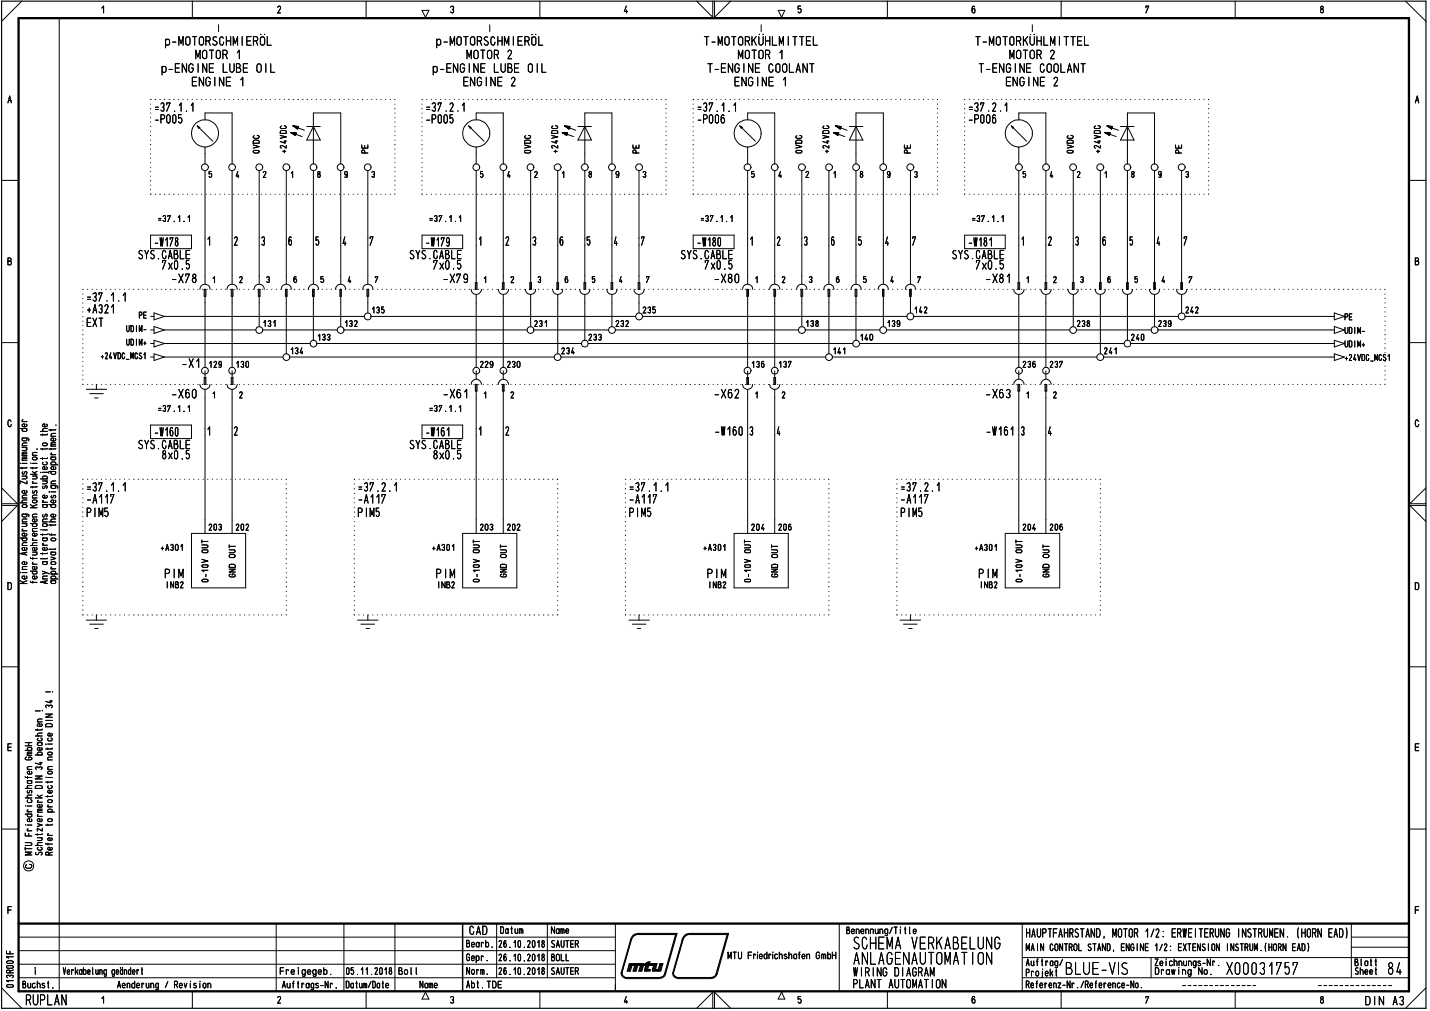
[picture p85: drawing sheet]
<svg xmlns="http://www.w3.org/2000/svg" width="420mm" height="297mm" viewBox="0 0 420 297" stroke-linecap="round" stroke-linejoin="round" font-family="sans-serif">
<defs><g id="words">
<g font-size="5.2">
<text x="387.7" y="4">8</text>
<text x="415.7" y="30.4">A</text>
</g>
<text font-size="4.6" x="7.6" y="295.4">RUPLAN</text>
<g font-size="3.9">
<text x="48.5" y="13.5">p-MOTORSCHMIERÖL</text>
<text x="57.4" y="17.4">MOTOR 1</text>
<text x="128.1" y="13.5">p-MOTORSCHMIERÖL</text>
<text x="137" y="17.4">MOTOR 2</text>
<text x="206.7" y="13.5">T-MOTORKUHLMITTEL</text>
<text x="216.8" y="17.4">MOTOR 1</text>
<text x="286.4" y="13.5">T-MOTORKUHLMITTEL</text>
<text x="296.6" y="17.4">MOTOR 2</text>
<text x="47.4" y="21.4">p-ENGINE LUBE OIL</text>
<text x="127.1" y="21.4">p-ENGINE LUBE OIL</text>
<text x="207.7" y="21.4">T-ENGINE COOLANT</text>
<text x="287.5" y="21.4">T-ENGINE COOLANT</text>
<text x="56.2" y="25.4">ENGINE 1</text>
<text x="135.9" y="25.4">ENGINE 2</text>
<text x="215.6" y="25.4">ENGINE 1</text>
<text x="295.4" y="25.4">ENGINE 2</text>
<text x="45.3" y="32.9">=37.1.1</text>
<text x="125" y="32.9">=37.2.1</text>
<text x="204.7" y="32.9">=37.1.1</text>
<text x="284.4" y="32.9">=37.2.1</text>
<text x="45.2" y="36.3">-P005</text>
<text x="124.9" y="36.3">-P005</text>
<text x="204.7" y="36.3">-P006</text>
<text x="284.3" y="36.3">-P006</text>
<text x="40.4" y="76.2">SYS.CABLE</text>
<text x="45.2" y="72.5">-W178</text>
<text x="120.2" y="76.2">SYS.CABLE</text>
<text x="124.9" y="72.5">1179</text>
<text x="156.2" y="72.2">3</text>
<text x="163.5" y="72.2">I6</text>
<text x="188.1" y="72.2">7</text>
<text x="199.8" y="76.2">SYS.CABLE</text>
<text x="204.6" y="72.5">1180</text>
<text x="279.6" y="76.2">SYS.CABLE</text>
<text x="284.3" y="72.5">1181</text>
<text x="315.7" y="72.2">3</text>
<text x="323.5" y="72.2">6</text>
<text x="347.6" y="72.2">7</text>
<text x="47.4" y="79.2">7x0.5</text>
<text x="50.2" y="83.2">-X78</text>
<text x="127.1" y="79.2">7x0.5</text>
<text x="129.9" y="83.2">-X79</text>
<text x="206.8" y="79.2">7x0.5</text>
<text x="209.6" y="83.2">-X80</text>
<text x="286.5" y="79.2">7x0.5</text>
<text x="289.4" y="83.2">-X81</text>
<text x="301.4" y="83.2">1</text>
<text x="25.3" y="88.6">=37.1.1</text>
<text x="25.3" y="92.1">+A321</text>
<text x="25.3" y="96.1">EXT</text>
<text x="138.2" y="113.1">n</text>
<text x="130" y="117.1">-X61</text>
<text x="142" y="117.1">1</text>
<text x="289.4" y="117.1">-X63</text>
<text x="301.4" y="117.1">1</text>
<text x="309.3" y="117.1">2</text>
<text x="40.4" y="132">SYS.CABLE</text>
<text x="45.2" y="128.3">-W160</text>
<text x="120.2" y="132">SYS.CABLE</text>
<text x="124.9" y="128.3">1161</text>
<text x="209.8" y="128">-W160</text>
<text x="220" y="128">3</text>
<text x="289.6" y="128">-W161</text>
<text x="299.8" y="128">3</text>
<text x="47.3" y="135">8x0.5</text>
<text x="127" y="135">8x0.5</text>
<text x="25.2" y="148">-A117</text>
<text x="25.3" y="144.4">=37.1.1</text>
<text x="105" y="148">-A117</text>
<text x="105.1" y="144.4">=37.2.1</text>
<text x="184.7" y="148">-A117</text>
<text x="184.8" y="144.4">=37.1.1</text>
<text x="264.4" y="148">-A117</text>
<text x="264.5" y="144.4">=37.2.1</text>
<text x="25.2" y="152">PIM5</text>
<text x="104.9" y="152">PIM5</text>
<text x="184.7" y="152">PIM5</text>
<text x="264.4" y="152">PIM5</text>
<text x="48.2" y="169.9">PIM</text>
<text x="127.9" y="169.9">PIM</text>
<text x="207.6" y="169.9">PIM</text>
<text x="226.3" y="169.7">0)</text>
<text x="287.3" y="169.9">PIM</text>
<text x="137.8" y="274.7">CAD</text>
<text x="301.4" y="275.5">HAUPTFAHRSTAND, MOTOR 1/2: ERWEITERUNG INSTRUMEN. (HORN EAD)</text>
<text x="250.7" y="286.9">WIRING DIAGRAM</text>
<text x="250.4" y="290.4">PLANT AUTOMATION</text>
<text x="401" y="295.4">DIN A3/</text>
</g>
<g font-size="3.2">
<text x="81.2" y="4">2</text>
<text x="132" y="4">3</text>
<text x="183" y="4">4</text>
<text x="227.9" y="5">•</text>
<text x="336.3" y="4">7</text>
<text x="2.2" y="30.4">A</text>
<text x="161.7" y="38.5">e</text>
<text x="321.1" y="38.5">e•&lt;-</text>
<text x="2.1" y="78">B</text>
<text x="415.7" y="78">B</text>
<text x="2.1" y="173.4">D</text>
<text x="415.6" y="173.4">D</text>
<text x="2" y="220.7">E</text>
<text x="415.5" y="220.7">E</text>
<text x="415.5" y="268.6">F</text>
<text x="161.9" y="274.4">Name</text>
<text x="136.9" y="278.4">Bearb.</text>
<text x="146.3" y="278.5">26.10.2018</text>
<text x="161.8" y="278.5">SAUTER</text>
<text x="213.7" y="281.9">MTU Friedrichshafen GmbH</text>
<text x="301.4" y="279.5">MAIN CONTROL STAND, ENGINE 1/2: EXTENSION INSTRUM.(HORN EAD)</text>
<text x="18.5" y="286.4">Verkabelung geändert</text>
<text x="82.1" y="286.4">Freigegeb.</text>
<text x="101.4" y="286.4">05.11.2018</text>
<text x="136.9" y="282.4">Gepr.</text>
<text x="137" y="286.4">Norm.</text>
<text x="146.3" y="282.4">26.10.2018</text>
<text x="146.3" y="286.4">26.10.2018</text>
<text x="161.9" y="282.4">BOLL</text>
<text x="250.7" y="283.5">ABLAG-\AUTOldT</text>
<text x="339.1" y="283.9">Ze chnungs-Nr</text>
<text x="339.2" y="286.4">Draw ing No.</text>
<text x="397.9" y="286.3">Blatt</text>
<text x="397.9" y="286.4">Shee</text>
<text x="407.4" y="286.4">84</text>
<text x="34.3" y="290.4">Aenderung / Revision</text>
<text x="82.8" y="290.4">Auf t rags-Nr .</text>
<text x="101.5" y="290.4">Datum/Date</text>
<text x="301.3" y="290.4">Referenz-Nr./Reference-No.</text>
</g>
<g font-size="2.9">
<text x="156.8" y="52.3">2</text>
<text x="163.3" y="52.3">11</text>
<text x="188.7" y="52.3">3</text>
<text x="316.2" y="52.3">2</text>
<text x="348.3" y="52.3">3</text>
<text x="46.3" y="65.3">=37.1.1</text>
<text x="126" y="65.3">=37.1.1</text>
<text x="205.7" y="65.3">=37.1.1</text>
<text x="285.4" y="65.3">=37.1.1</text>
<text x="150" y="83.2">2</text>
<text x="157.9" y="83.2">3</text>
<text x="165.9" y="83.2">6</text>
<text x="173.8" y="83.2">5</text>
<text x="181.8" y="83.2">4</text>
<text x="189.6" y="83.2">7</text>
<text x="309.3" y="83.2">2</text>
<text x="317.2" y="83.2">3</text>
<text x="325.1" y="83.2">6</text>
<text x="341.1" y="83.2">4</text>
<text x="346.4" y="83.2">17</text>
<text x="40.6" y="93.6">PE</text>
<text x="109.1" y="92.1">135</text>
<text x="188.6" y="92.1">235</text>
<text x="268.5" y="92.1">142</text>
<text x="348.2" y="92.1">242</text>
<text x="394.9" y="94.1">PE</text>
<text x="37" y="97.6">UDIM-</text>
<text x="37" y="101.6">UDIM+</text>
<text x="77.2" y="96.1">131</text>
<text x="93.1" y="100.2">133</text>
<text x="101.1" y="96.1">132</text>
<text x="156.8" y="96.1">231</text>
<text x="172.7" y="100.2">233</text>
<text x="180.7" y="96.1">232</text>
<text x="236.6" y="96.1">138</text>
<text x="252.6" y="100.2">140</text>
<text x="260.5" y="96.1">139</text>
<text x="316.2" y="96.1">238</text>
<text x="332.1" y="100.2">240</text>
<text x="340.2" y="96.1">239</text>
<text x="395" y="98.1">UDIM-</text>
<text x="395" y="101.9">UDIM+</text>
<text x="29.5" y="105.6">+24VDC_MOS1</text>
<text x="85.1" y="104.1">134</text>
<text x="164.8" y="104.1">234</text>
<text x="244.6" y="104.1">141</text>
<text x="324.3" y="104.1">241</text>
<text x="395" y="106.1">+24VDO_MO$1</text>
<text x="53.3" y="108.1">-X10</text>
<text x="61.2" y="108.1">129 0</text>
<text x="69.2" y="108.1">130</text>
<text x="140.9" y="108.1">229 0</text>
<text x="148.8" y="108.1">230</text>
<text x="220.7" y="108.1">136 0</text>
<text x="228.6" y="108.1">137</text>
<text x="297.9" y="110.1">0</text>
<text x="300.3" y="108.1">236</text>
<text x="305.9" y="110.1">0</text>
<text x="308.3" y="108.1">237</text>
<text x="50.2" y="117.1">-X60&quot;</text>
<text x="62.3" y="117.1">1</text>
<text x="70.1" y="117.1">2</text>
<text x="149.8" y="117.1">2</text>
<text x="209.6" y="117.1">-X62&quot;</text>
<text x="221.7" y="117.1">1</text>
<text x="229.5" y="117.1">2</text>
<text x="126" y="121.1">=37.1.1</text>
<text x="61.1" y="156">203</text>
<text x="69.1" y="156">202</text>
<text x="140.9" y="156">203</text>
<text x="148.8" y="156">202</text>
<text x="220.5" y="156">204</text>
<text x="228.5" y="156">206</text>
<text x="300.3" y="156">204</text>
<text x="308.3" y="156">206</text>
<text x="6.2" y="157.6">0</text>
<text x="126.8" y="161.9">+A301</text>
<text x="206.5" y="161.9">+A301</text>
<text x="286.2" y="161.9">+A301</text>
<text x="226.4" y="164">D</text>
<text x="48.8" y="172.9">INB2</text>
<text x="128.5" y="172.9">INB2</text>
<text x="208.2" y="172.9">INB2</text>
<text x="288" y="172.9">INB2</text>
<text x="146.9" y="274.4">Datum</text>
<text x="248.6" y="274.5">Benennung/Title</text>
<text x="117" y="286.4">Bol l</text>
<text x="161.8" y="286.4">SAUTER</text>
<text x="301.2" y="286.9">Projekt 3LU1-V</text>
<text x="301.4" y="283.8">Auftrag/</text>
<text x=".1" y="290.4">\O</text>
<text x="6.5" y="290.4">Buchst.</text>
<text x="123.2" y="290.4">Name</text>
<text x="123.8" y="293.7">A</text>
<text x="136.9" y="290.4">Abt. TDE</text>
<text x="228.5" y="293.7">A</text>
<text x="81.4" y="294.9">2</text>
<text x="132.1" y="294.9">3</text>
<text x="183.3" y="294.9">4</text>
<text x="234.3" y="294.9">5</text>
<text x="285.4" y="294.9">6</text>
<text x="336.5" y="294.9">7</text>
<text x="387.7" y="294.9">8</text>
</g>
<g font-size="1.6">
<text x="185.7" y="43.7">LLI</text>
<text x="265.5" y="43.7">LLI</text>
<text x="345.1" y="43.7">LLI</text>
<text x="16.2" y="125.6">•</text>
<text x="6.3" y="131.1">C</text>
<text x="11.6" y="126.9">.C•-•-•</text>
<text x="14.7" y="128.4">C</text>
<text x="6.2" y="132.5">M</text>
<text x="10.7" y="132.5">• -•-•-•-•</text>
<text x="11.7" y="135.4">-•-•</text>
<text x="8.7" y="143.7">•-•-•</text>
<text x="11.7" y="139.5">•-•17</text>
<text x="12.3" y="143.7">V) 0)</text>
<text x="6.2" y="146.5">CC</text>
<text x="9.3" y="144.9">V)</text>
<text x="12.3" y="146.5">00</text>
<text x="12.3" y="149.3">0 -0</text>
<text x="6.2" y="152.1">CIIC 00</text>
<text x="6.3" y="153.5">C</text>
<text x="12.2" y="153.5">C.0</text>
<text x="5.5" y="159.1">17)-00</text>
<text x="6.2" y="160.4">00.0</text>
<text x="12.2" y="160.4">L</text>
<text x="12.3" y="161.5">0-,</text>
<text x="6.2" y="167.6">CO</text>
<text x="6.2" y="166">04-00</text>
<text x="6.2" y="170.3">0000.</text>
<text x="10.7" y="213.7">0d</text>
<text x="7.1" y="220.6">.0</text>
<text x="10" y="216.4">:2</text>
<text x="10" y="222">.0</text>
<text x="13.2" y="220.6">•-•-•</text>
<text x="7.8" y="226.2">C</text>
<text x="13.8" y="223.4">C</text>
<text x="13.8" y="226.2">C</text>
<text x="7.8" y="233.2">V7</text>
<text x="10.8" y="236.1">c-</text>
<text x="13.8" y="237.6">c-</text>
<text x="2.1" y="268.6">F</text>
<text x="1.6" y="280.4">LL</text>
<text x="1.7" y="283.2">CZ</text>
<text x="1.7" y="284.6">CZ</text>
<text x="1.7" y="286">ce</text>
</g>
</g></defs>
<g fill="none" stroke="#000" stroke-width=".29">
<path d="M6.4 .3l-5.9 6M17.4 5.3v286M29.9 2.4l.5-.6v2M56.5 .3v5M107.6 .3v5M124 3h2l-1 2.1zM158.6 .3v5M204.7 .3l4.7 4.8v-4.8M209.9 .3v4.8l4.8-4.8M228.6 3h2l-.9 2.1M235.2 1.8h-.7v.9a.56 .56 0 0 1 .9 .3 .56 .56 0 0 1-.7 .6l-.2-.1M260.7 .3v5"/>
<path d="M286.4 2l-.4-.2-.2 .1-.2 1.4a.47 .47 0 0 0 .6 .5 .47 .47 0 0 0 .3-.8l-.3-.5-.5 .1-.1 .4M311.8 .3v5M362.9 .3v5M413 .3l6 6M60.2 33.2h8v15M92.1 33.2h8v15M139.9 33.2h8v15M171.8 33.2h8v15M219.7 33.2h7.9v15M251.5 33.2h8v15M299.3 33.2h8v15M331.3 33.2h7.9v15"/>
<path d="M.5 53h5M60.2 45.1v3.1M92.1 45.1v3.1M139.9 45.1v3.1M171.8 45.1v3.1M219.7 45.1v3.1M251.5 45.1v3.1M299.3 45.1v3.1M331.3 45.1v3.1M414 53h5M48.3 93h58.8M48.3 96.9h26.8"/>
<path d="M60.2 89v18.9M68.2 89v18.9M76.2 89v6.9M77.2 96.9h21.9M84.1 89v15M92.1 89v11M100.1 89v6.9M101 96.9h53.9M108.1 89v2.9M109 93h77.7M139.9 89v18.9M147.9 89v18.9"/>
<path d="M155.9 89v6.9M156.8 96.9h22M163.9 89v15M171.8 89v11M179.8 89v6.9M180.8 96.9h53.8M187.7 89v2.9M188.8 93h77.7M219.7 89v18.9M227.6 89v18.9M235.6 89v6.9M236.6 96.9h21.9"/>
<path d="M243.5 89v15M251.5 89v11M259.5 89v6.9M260.5 96.9h53.8M267.5 89v2.9M268.4 93h77.8M299.3 89v18.9M307.3 89v18.9M315.3 89v6.9M316.3 96.9h21.9M323.3 89v15M331.3 89v11"/>
<path d="M339.2 89v6.9M340.2 96.9h50.8M347.2 89v2.9M348.2 93h42.8M.5 100.7h5M48.3 100.9h42.8M48.3 104.9h34.8M85.1 104.9h77.8M93.1 100.9h77.7M164.9 104.9h77.6M172.8 100.9h77.8M244.6 104.9h77.7"/>
<path d="M252.5 100.9h77.7M324.3 104.9h66.7M332.3 100.9h58.7M414 100.7h5M3.3 123.8a.48 .48 0 0 0-.6-.4 .48 .48 0 0 0-.4 .6v.7l.4 .6h.4l.2-.6M416.8 123.8a.48 .48 0 0 0-.6-.4 .48 .48 0 0 0-.4 .6v.7l.4 .6h.4l.3-.6M.5 148.5h4.6l-4.6 4.7M.5 143.3l4.6 4.7h-4.6M419 148.5h-4.8l4.8 4.7M419 143.3l-4.8 4.7h4.8M.5 195.9h5M414 195.9h5"/>
<path d="M.5 243.6h5M414 243.6h5M3.3 266.4h-1v2M5.5 275.3h175.3M5.5 279.3h175.3M81.2 271.4v19.9M101 271.4v19.9M116 271.4v19.9M145.9 271.4v15.9M160.8 271.4v15.9M180.8 271.4v19.9M246.6 271.4v19.9"/>
<path d="M300.4 271.4v19.8M397 271.4v15.9M397 278.3h17M397 275.3h17M.5 290.2l5.9 6M5.5 287.3h175.3M5.5 283.3h175.3M29.9 293.4l.5-.6v1.9M56.5 291.3v4.9M107.6 291.3v4.9M158.6 291.3v4.9M204.7 296.2l4.7-4.7v4.7"/>
<path d="M209.9 296.2v-4.7l4.8 4.7M260.7 291.3v4.9M300.4 287.3h113.6M300.4 281.3h113.6M311.8 291.3v4.9M338.2 281.3v6M362.9 291.3v4.9M398.1 282.6h.6l.4 .4-.2 .7h-.8v-1.9l.8 .1v.5l-.2 .2M399.9 281.8v1.8l.2 .1M401.9 282.4l-.1 1.1-.6 .2-.2-.3 .2-1h.4l.3 .3M402.6 282.4h.5M402.8 281.8v1.9h.3"/>
<path d="M404 282.4h.4M404.2 281.8v1.9h.2M419 290.2l-6 6"/>
<circle cx="8.4" cy="254.4" r="1.49"/>
</g>
<path d="M.5 .3h418.5v295.9h-418.5z" fill="none" stroke="#000" stroke-width=".34"/>
<path d="M5.5 5.3h408.5v286h-408.5zM5.5 271.4h408.5" fill="none" stroke="#000" stroke-width=".68"/>
<path d="M135.9 271.4v19.9" fill="none" stroke="#000" stroke-width=".42"/>
<path d="M358.1 283.7h.1" fill="none" stroke="#000" stroke-width=".29"/>
<path d="M7.4 247.6h1.5a.42 .42 0 0 1 .5 .4 .42 .42 0 0 1-.5 .4h-1.5M7.4 244.8v.8h2M7.4 248.9v.9M7.4 249.3h2M8 244.1h1.4M8 242.4h1.4M8.3 243.5l-.3 .4 .3 .2M8.4 244.9v.7M9.4 250.4h-2l1.6 .4-1.6 .4h2M2.2 287.3l-.3-.4a.55 .55 0 0 1 .5-.4 .55 .55 0 0 1 .5 .4 .48 .48 0 0 1 .6-.4 .48 .48 0 0 1 .4 .5l-.3 .3M3.9 281.1h-2l.6 .4M358.1 283.7h.1" fill="none" stroke="#000" stroke-width=".29"/>
<path d="M7.4 239.2h2M8 238.5h1.4M8 236.8h1.4M8.3 237.9l-.3 .4 .3 .2M8.3 239.2l-.3 .2 .3 .6h.8l.3-.2v-.4l-.3-.2M7.6 242.4h.1M9.2 240.6l.2 .6-1 .2a.45 .45 0 0 1-.4-.6 .45 .45 0 0 1 .7-.3v.9" fill="none" stroke="#000" stroke-width=".29"/>
<g fill="none" stroke="#000" stroke-width=".29">
<path d="M7.4 218.2h2M8.4 218.2v.9M7.4 228.2l.1 .2h1.9M7.4 234.4h2M7.6 236.8h.1M7.8 222.4l-.4 .4v.2l.4 .3 1.6-.2-.2-.6-.8-.1v.4M8 229.4h1.1l.3 .2v.4l-.3 .2-.9-.1-.2-.4 .3-.3M8 221.9h1.4M8.1 228.2v.5M9 234.9l.4 .2v.5l-.3 .2-.9-.1-.2-.2 .2-.5M9.2 226.7l.2 .2-.2 .5h-.9l-.3-.5 .7-.3v.8M9.4 233.6l-1.3 .1-.1 .5 .4 .2"/>
<path d="M9.4 230.8l-1.3 .1-.1 .5 .4 .2M9.4 221.4h-1.1l-.3 .2 .3 .3M9.4 221l-1.3 .1-.1 .1 .3 .2M9.4 229.4h-.2M7.4 247.6h1.5a.42 .42 0 0 1 .5 .4 .42 .42 0 0 1-.5 .4h-1.5M7.4 244.8v.8h2M7.4 248.9v.9M7.4 249.3h2M8 244.1h1.4M8 242.4h1.4M8.3 243.5l-.3 .4 .3 .2M8.4 244.9v.7"/>
<path d="M9.4 250.4h-2l1.6 .4-1.6 .4h2"/>
</g>
<path d="M7.4 239.2h2M8 238.5h1.4M8 236.8h1.4M8.3 237.9l-.3 .4 .3 .2M8.3 239.2l-.3 .2 .3 .6h.8l.3-.2v-.4l-.3-.2M7.6 242.4h.1M9.2 240.6l.2 .6-1 .2a.45 .45 0 0 1-.4-.6 .45 .45 0 0 1 .7-.3v.9" fill="none" stroke="#000" stroke-width=".29"/>
<g fill="none" stroke="#000" stroke-width=".29">
<path d="M7.4 218.2h2M8.4 218.2v.9M10.4 208.9h1.4M11 218.2h1.1l.3 .6-.3 .2h-.8l-.3-.2 .3-.6M11 214.2v.4M12 216.8l.4 .4-.3 .5h-.8l-.3-.4 .2-.4M12.1 219.7l.3 .4-.4 .4-1-.2v-.5l.7-.2v.9M12.4 214.2l-.1 .3h-1.9M12.4 211.2l-1.2 .1-.2 .2 .2 .6M12.4 218.2l-.2 .1M7.4 228.2l.1 .2h1.9M7.4 234.4h2"/>
<path d="M7.6 236.8h.1M7.8 222.4l-.4 .4v.2l.4 .3 1.6-.2-.2-.6-.8-.1v.4M8 229.4h1.1l.3 .2v.4l-.3 .2-.9-.1-.2-.4 .3-.3M8 221.9h1.4M8.1 228.2v.5M9 234.9l.4 .2v.5l-.3 .2-.9-.1-.2-.2 .2-.5M9.2 226.7l.2 .2-.2 .5h-.9l-.3-.5 .7-.3v.8M9.4 233.6l-1.3 .1-.1 .5 .4 .2M9.4 230.8l-1.3 .1-.1 .5 .4 .2M9.4 221.4h-1.1l-.3 .2 .3 .3M9.4 221l-1.3 .1-.1 .1 .3 .2M9.4 229.4h-.2"/>
<path d="M10.4 228h2l-2 .9h2M10.4 234.4h2M10.4 229.8h2M10.5 231.1l.3-.3h1.2l.4 .3v.5h-2zM10.7 226.1l-.3-.5a.55 .55 0 0 1 .5-.3 .55 .55 0 0 1 .5 .3 .48 .48 0 0 1 .5-.3 .48 .48 0 0 1 .4 .5l-.2 .3M11 239.9h1.4M11 238.7h1.4M11 233.6l1 .8M11.2 239.4l-.2 .2 .3 .3M11.6 224.1h.8M12 223.9v.8l-1.6-.5M12.1 236.4l.3 .5-.4 .3-1-.1v-.5l.2-.2h.5v.8"/>
<path d="M12.4 238.2h-1.2l-.2 .2 .2 .3M12.4 237.7h-1.2l-.2 .3 .4 .2M12.4 233.6l-.8 .4M10.4 248.4h2M10.5 250.4a.43 .43 0 0 0 .1 .7 .43 .43 0 0 0 .6-.1 .56 .56 0 0 1 .6-.7 .56 .56 0 0 1 .5 .7l-.2 .2M11 242l1.4 .4-1.4 .4M11 246.1h1.4M11 244.9v.5M12 248.9l.4 .4-.3 .5-1.1-.2v-.3l.2-.3M12 246.1a.42 .42 0 0 1 .4 .4 .42 .42 0 0 1-.4 .5h-1M12.1 240.6l.3 .3-.3 .5h-.9l-.2-.4v-.3l.7-.2v.9M12.4 247.6h-1.3l-.1 .5 .4 .3"/>
<path d="M12.4 244.9l-.1 .3h-1.9M12.4 243.3v.9l-1.4-.9v.9"/>
</g>
<g fill="none" stroke="#000" stroke-width=".29">
<path d="M10.4 208.9h1.4M11 218.2h1.1l.3 .6-.3 .2h-.8l-.3-.2 .3-.6M11 214.2v.4M12 216.8l.4 .4-.3 .5h-.8l-.3-.4 .2-.4M12.1 219.7l.3 .4-.4 .4-1-.2v-.5l.7-.2v.9M12.5 208.9h.1M12.4 214.2l-.1 .3h-1.9M12.4 211.2l-1.2 .1-.2 .2 .2 .6M12.4 218.2l-.2 .1M10.4 228h2l-2 .9h2M10.4 234.4h2M10.4 229.8h2"/>
<path d="M10.5 231.1l.3-.3h1.2l.4 .3v.5h-2zM10.7 226.1l-.3-.5a.55 .55 0 0 1 .5-.3 .55 .55 0 0 1 .5 .3 .48 .48 0 0 1 .5-.3 .48 .48 0 0 1 .4 .5l-.2 .3M11 239.9h1.4M11 238.7h1.4M11 233.6l1 .8M11.2 239.4l-.2 .2 .3 .3M11.6 224.1h.8M12 223.9v.8l-1.6-.5M12.1 236.4l.3 .5-.4 .3-1-.1v-.5l.2-.2h.5v.8M12.4 238.2h-1.2l-.2 .2 .2 .3M12.4 237.7h-1.2l-.2 .3 .4 .2M12.4 233.6l-.8 .4"/>
<path d="M10.4 248.4h2M10.5 250.4a.43 .43 0 0 0 .1 .7 .43 .43 0 0 0 .6-.1 .56 .56 0 0 1 .6-.7 .56 .56 0 0 1 .5 .7l-.2 .2M11 242l1.4 .4-1.4 .4M11 246.1h1.4M11 244.9v.5M12 248.9l.4 .4-.3 .5-1.1-.2v-.3l.2-.3M12 246.1a.42 .42 0 0 1 .4 .4 .42 .42 0 0 1-.4 .5h-1M12.1 240.6l.3 .3-.3 .5h-.9l-.2-.4v-.3l.7-.2v.9M12.4 247.6h-1.3l-.1 .5 .4 .3M12.4 244.9l-.1 .3h-1.9M12.4 243.3v.9l-1.4-.9v.9"/>
</g>
<g fill="none" stroke="#000" stroke-width=".29">
<path d="M12.5 208.9h.1M14 229.6v.4M14 233.8v.4M14 238.6h2M14 228.4h1.4M14.1 235.1l.3-.2 .8 .1 .2 .5-1 .3-.4-.3zM14.4 238.6a.43 .43 0 0 1-.4-.4 .43 .43 0 0 1 .4-.5l.9 .2 .1 .4-.5 .3M14.9 230.8l.5 .3-.4 .5h-.7l-.3-.2 .2-.5M15.1 232.2l.3 .3-.3 .5h-.8l-.3-.3 .1-.4 .6-.1v.8M15.4 233.8l-.1 .2h-1.9M15.4 229.6v.2h-2M13.4 247.7l.1 .3h1.9"/>
<path d="M14 245.4h1.4M14 242.1v.5M14.1 240.7l.3-.2 .8 .1 .2 .5-1 .3-.4-.3zM14.1 247.7v.5M14.3 244.9l-.3 .1 .3 .4M14.4 251.2v-.5a.56 .56 0 0 0-1-.2v.7h2M15.1 249l.3 .4-.5 .4-.8-.2v-.5l.6-.2v.9M15.1 246.2l.3 .4-.5 .4-.8-.2v-.5l.6-.2v.9M15.4 242.1l-.1 .3h-1.9M15.4 250.4l-1 .3"/>
</g>
<g fill="none" stroke="#000" stroke-width=".29">
<path d="M13.4 212.9l.6-.3 1 .1 .4 .3v.5h-2zM13.4 209.8h2l-2 .9h2M13.4 211.7h2M13.4 203.3h1.4M13.5 218.6h.1M13.7 207.9l-.3-.3a.48 .48 0 0 1 .5-.4 .48 .48 0 0 1 .5 .3 .53 .53 0 0 1 .5-.3 .53 .53 0 0 1 .5 .4l-.3 .3M14 218.6h1.4M14.6 206h.8M14.9 216.8l.5 .4-.4 .5h-.7l-.3-.3 .2-.5M14.9 205.7v.8l-1.5-.4M15.1 215.5l.3 .2-.3 .5h-.8l-.3-.5 .4-.3h.3v.8M13.6 228.4h.1"/>
<path d="M14.1 226.7l.3-.1 .8 .1 .2 .5-1 .2-.4-.2zM14.1 221.1l.3-.1 .8 .1 .2 .5-1 .2-.4-.2z"/>
</g>
<g fill="none" stroke="#000" stroke-width=".29">
<path d="M15.5 203.3h.1M14 229.6v.4M14 233.8v.4M14 238.6h2M14 228.4h1.4M14.1 235.1l.3-.2 .8 .1 .2 .5-1 .3-.4-.3zM14.4 238.6a.43 .43 0 0 1-.4-.4 .43 .43 0 0 1 .4-.5l.9 .2 .1 .4-.5 .3M14.9 230.8l.5 .3-.4 .5h-.7l-.3-.2 .2-.5M15.1 232.2l.3 .3-.3 .5h-.8l-.3-.3 .1-.4 .6-.1v.8M15.4 233.8l-.1 .2h-1.9M15.4 229.6v.2h-2M13.4 247.7l.1 .3h1.9"/>
<path d="M14 245.4h1.4M14 242.1v.5M14.1 240.7l.3-.2 .8 .1 .2 .5-1 .3-.4-.3zM14.1 247.7v.5M14.3 244.9l-.3 .1 .3 .4M14.4 251.2v-.5a.56 .56 0 0 0-1-.2v.7h2M15.1 249l.3 .4-.5 .4-.8-.2v-.5l.6-.2v.9M15.1 246.2l.3 .4-.5 .4-.8-.2v-.5l.6-.2v.9M15.4 242.1l-.1 .3h-1.9M15.4 250.4l-1 .3"/>
</g>
<g fill="none" stroke="#000" stroke-width=".29">
<path d="M13.4 212.9l.6-.3 1 .1 .4 .3v.5h-2zM13.4 209.8h2l-2 .9h2M13.4 211.7h2M13.4 203.3h1.4M13.5 218.6h.1M13.7 207.9l-.3-.3a.48 .48 0 0 1 .5-.4 .48 .48 0 0 1 .5 .3 .53 .53 0 0 1 .5-.3 .53 .53 0 0 1 .5 .4l-.3 .3M14 218.6h1.4M14.6 206h.8M14.9 216.8l.5 .4-.4 .5h-.7l-.3-.3 .2-.5M14.9 205.7v.8l-1.5-.4M15.1 215.5l.3 .2-.3 .5h-.8l-.3-.5 .4-.3h.3v.8M13.6 228.4h.1"/>
<path d="M14.1 226.7l.3-.1 .8 .1 .2 .5-1 .2-.4-.2zM14.1 221.1l.3-.1 .8 .1 .2 .5-1 .2-.4-.2z"/>
</g>
<g fill="none" stroke="#000" stroke-width=".29">
<path d="M12.5 158.1h1.1l.3 .5-.3 .3h-.8l-.3-.3 .3-.5M12.5 156.9v.4M12.5 155.7h1.4M13.9 156.9l-.1 .2h-1.9M13.9 158.1l-.2 .1M12.5 167.8l1.9 .9M12.5 165h1.1l.3 .4-.1 .3-.2 .2-.9-.1-.2-.4 .3-.4M12.5 170.1h1.4M12.5 162.5v.4M13.2 170.8v.6M13.7 168.2l-1.2 .5M13.9 170.6l-2 .4 2 .4"/>
<path d="M13.9 169.2h-1.2l-.2 .5 .2 .4M13.9 164l-.1 .2h-1.9M13.9 162.5l-.1 .1h-1.9M13.9 165l-.2 .1M15.5 203.3h.1M8.7 253.9a.6 .6 0 0 1 .7 .6 .6 .6 0 0 1-.6 .6h-.8l-.4-.3-.1-.5 .3-.3"/>
</g>
<g fill="none" stroke="#000" stroke-width=".29">
<path d="M12.5 130.4l1-.3a.42 .42 0 0 1 .4 .5 .42 .42 0 0 1-.4 .4l-.8-.1zM12.5 127.5v.4M13.5 135.7l.4 .4-.3 .5-.9-.1-.2-.3 .2-.4M13.7 137.2l.2 .2-.2 .5h-1l-.2-.5 .7-.3v.8M13.7 124.6l.2 .3-.1 .3-.9 .2a.45 .45 0 0 1-.4-.6 .45 .45 0 0 1 .7-.3v.9M13.9 127.5l-.1 .3h-1.9M11.9 140.7h2M12.1 155.7h.1M12.5 158.1h1.1l.3 .5-.3 .3h-.8l-.3-.3 .3-.5M12.5 141.3h1.4M12.5 156.9v.4M12.5 155.7h1.4"/>
<path d="M12.6 154l.9-.2a.42 .42 0 0 1 .4 .5 .42 .42 0 0 1-.4 .4l-.8-.1zM12.7 147.1l-.2 .2 .3 .3M12.8 140.7l-.3-.3 .3-.5h.8l.3 .3-.3 .5M13.5 141.3a.42 .42 0 0 1 .4 .4 .42 .42 0 0 1-.4 .5h-1M13.9 156.9l-.1 .2h-1.9M13.9 158.1l-.2 .1M12.5 167.8l1.9 .9M12.5 165h1.1l.3 .4-.1 .3-.2 .2-.9-.1-.2-.4 .3-.4M12.5 162.5v.4M12.5 170.1h1.4M13.2 170.8v.6M13.7 168.2l-1.2 .5"/>
<path d="M13.9 170.6l-2 .4 2 .4M13.9 169.2h-1.2l-.2 .5 .2 .4M13.9 164l-.1 .2h-1.9M13.9 162.5l-.1 .1h-1.9M13.9 165l-.2 .1"/>
</g>
<g fill="none" stroke="#000" stroke-width=".29">
<path d="M5.9 125.9h2M6 136.1h.1M6.5 128.7l1.8 .1 .2 .3-.2 .4M6.5 139.9h1.4M6.5 137.3v.5M6.5 136.1h1.4M6.5 135.2h1.4M6.5 133.9h1.4M6.5 123.9h1.4M6.7 138.6a.36 .36 0 0 0-.2 .5 .36 .36 0 0 0 .5 .2 .6 .6 0 0 1 .8-.6l-.1 .7M6.7 123.3l-.2 .2 .3 .4M6.8 128.7l-.3 .3 .3 .5h.8l.3-.2-.3-.6"/>
<path d="M6.8 125.9l-.3 .3 .3 .5h.8l.3-.2-.3-.6M7.5 139.9l.4 .3-.1 .3-1.3 .2M7.7 124.6l.2 .5-.4 .3-.9-.2v-.5l.6-.2v.9M7.9 137.3l-.1 .2h-1.9M7.9 134.7h-1.2l-.2 .3 .2 .2M7.9 134.3h-1.2l-.2 .2 .4 .2M7.9 133.3h-1.2l-.2 .3 .2 .3M7.9 132.8l-1.3 .1v.4h.3M8.9 139.4h2M9.5 139.9h1.4M9.5 136.1h1.4M9.5 138.5l1 .9"/>
<path d="M9.5 137.3v.5M10.5 139.9l.4 .3-.2 .4-1.2 .1M10.9 137.3v.2h-2M10.9 138.5l-.9 .4M12.5 130.4l1-.3a.42 .42 0 0 1 .4 .5 .42 .42 0 0 1-.4 .4l-.8-.1zM12.5 127.5v.4M13.5 135.7l.4 .4-.3 .5-.9-.1-.2-.3 .2-.4M13.7 137.2l.2 .2-.2 .5h-1l-.2-.5 .7-.3v.8M13.7 124.6l.2 .3-.1 .3-.9 .2a.45 .45 0 0 1-.4-.6 .45 .45 0 0 1 .7-.3v.9M13.9 127.5l-.1 .3h-1.9M5.9 147.7h2M6.6 148.4l.9-.1 .3 .1 .1 .4-1 .3-.3-.2z"/>
<path d="M7.5 153.8a.42 .42 0 0 1 .4 .5 .42 .42 0 0 1-.4 .4h-1M7.7 144.2l.2 .4-.4 .3-.9-.1-.1-.4 .7-.3v.8M7.9 146.9l-1.3 .1-.1 .4 .4 .3M7.9 141.3v.9l-2-.9v.9M8.9 153.8h2M8.9 149.2h2M8.9 148.3l1.2 .9M9.5 147.2l.4-.3h.6l.4 .3v.2l-.2 .3h-.8zM9.5 156.1h1.4M9.5 146.3h1.4M9.5 142h1.4M9.7 141.5l-.2 .3 .3 .2"/>
<path d="M9.8 153.8l-.3 .2v.5l.3 .2 1-.2 .1-.3-.4-.4M10.6 156.7l.3 .3-.3 .5h-.9l-.1-.7 .6-.2v.9M10.6 152.5l.3 .5-.4 .3-.8-.1-.2-.5 .2-.2h.5v.8M10.9 155.3l-1.3 .1 .1 .7M10.9 145.5l-1.3 .1 .1 .7M10.9 148.3l-1.3 .5M11.9 140.7h2M12.1 155.7h.1M12.5 141.3h1.4M12.6 154l.9-.2a.42 .42 0 0 1 .4 .5 .42 .42 0 0 1-.4 .4l-.8-.1zM12.7 147.1l-.2 .2 .3 .3M12.8 140.7l-.3-.3 .3-.5h.8l.3 .3-.3 .5"/>
<path d="M13.5 141.3a.42 .42 0 0 1 .4 .4 .42 .42 0 0 1-.4 .5h-1M5.9 171.4h2M5.9 170.6l1.3 .8M6 168.2h.1M6.5 168.2h1.4M7.3 162.4v.6M7.7 160.9l.2 .5-.4 .3-.9-.2-.1-.4 .2-.2h.5v.8M7.9 162.2l-2 .4 2 .5M7.9 170.6l-1.3 .5M8.9 170.8l.2 .3h1.8M8.9 163.8l.1 .3h1.9M8.9 167.8h2"/>
<path d="M9.5 162.2h1.4M9.6 163.8v.5M9.6 170.8v.5M9.8 167.8l-.3 .2v.5l.3 .2 1-.2 .1-.4-.4-.3M10.5 162.2l.4 .4-.2 .4-1.2 .1M10.6 166.5l.3 .5-.4 .3-.8-.1-.2-.5 .2-.2h.5v.8M10.6 160.9l.3 .5-.4 .3-.8-.1-.2-.5 .2-.2h.5v.8"/>
</g>
<g fill="none" stroke="#000" stroke-width=".29">
<path d="M8.9 139.4h2M9.1 136.1h.1M9.5 133.8h1.4M9.5 139.9h1.4M9.5 138.5l1 .9M9.5 137.3v.5M9.5 136.1h1.4M9.7 134.4h1l.2 .5-1 .2-.4-.2zM10.5 139.9l.4 .3-.2 .4-1.2 .1M10.9 132.9l-1.3 .2 .1 .7M10.9 137.3v.2h-2M10.9 138.5l-.9 .4"/>
<path d="M8.9 153.8h2M8.9 149.2h2M8.9 148.3l1.2 .9M9.5 147.2l.4-.3h.6l.4 .3v.2l-.2 .3h-.8zM9.5 156.1h1.4M9.5 146.3h1.4M9.5 142h1.4M9.7 141.5l-.2 .3 .3 .2M9.8 153.8l-.3 .2v.5l.3 .2 1-.2 .1-.3-.4-.4M10.6 156.7l.3 .3-.3 .5h-.9l-.1-.7 .6-.2v.9M10.6 152.5l.3 .5-.4 .3-.8-.1-.2-.5 .2-.2h.5v.8M10.9 155.3l-1.3 .1 .1 .7"/>
<path d="M10.9 145.5l-1.3 .1 .1 .7M10.9 148.3l-1.3 .5M8.9 170.8l.2 .3h1.8M8.9 163.8l.1 .3h1.9M8.9 167.8h2M9.5 162.2h1.4M9.6 163.8v.5M9.6 170.8v.5M9.8 167.8l-.3 .2v.5l.3 .2 1-.2 .1-.4-.4-.3M10.5 162.2l.4 .4-.2 .4-1.2 .1M10.6 166.5l.3 .5-.4 .3-.8-.1-.2-.5 .2-.2h.5v.8M10.6 160.9l.3 .5-.4 .3-.8-.1-.2-.5 .2-.2h.5v.8"/>
</g>
<g fill="none" stroke="#000" stroke-width=".29">
<path d="M64.2 7.3v2M143.9 7.3v2M223.6 7.3v2M303.3 7.3v2M44.2 38.5v.1M44.2 39.8v.1M58 37l4.5 4.5M58 37l.7 .4-.3 .3zM59.1 29.2h.1M60.2 33.2v2M60.5 29.2h.1M61.8 29.2h.1"/>
<path d="M63.2 29.2h.1M64.6 29.2h.1M65.9 29.2h.1M67.3 29.2h.1M68.6 29.2h.1M70 29.2h.1M71.3 29.2h.1M72.7 29.2h.1M74 29.2h.1M75.4 29.2h.1M75.6 39.8a.45 .45 0 0 1 .6 .4 .45 .45 0 0 1-.6 .4h-1.1l-.1-.5 .3-.2M76.7 29.2h.1"/>
<path d="M78.1 29.2h.1M79.5 29.2h.1M80.8 29.2h.1M82.2 29.2h.1M82.3 39.8l1.8 .4-1.8 .4M82.5 38.4h1.3l.3 .2v.6h-1.8zM83.5 36.9l.6 .4-.3 .5h-1.2l-.3-.4 .4-.4M83.5 29.2h.1M84.8 29.2h.2M85.5 38.9l3.3 1.2M85.5 38.9l1.5 .1-.3 .8zM85.5 38.9l1.3 .7"/>
<path d="M85.5 38.9l1.3 .6M85.5 38.9l1.4 .4M85.5 38.9l1.5 .3M86.1 37l1.6 .2-.3 .7zM86.1 37l3.4 1.3M86.1 37l1.4 .8M86.1 37l1.4 .7M86.1 37l1.6 .4M86.1 37l1.6 .3M86.1 29.2h.2M87.5 29.2h.2M88.9 29.2h.1"/>
<path d="M90.1 37.2h4M90.2 29.2h.2M91.6 29.2h.1M92.1 37.2l2 3.9h-4zM92.1 33.2v11.9M92.9 29.2h.1M94.3 29.2h.1M95.6 29.2h.1M97 29.2h.1M98.3 29.2h.1M99.7 29.2h.1M101 29.2h.1"/>
<path d="M102.4 29.2h.1M103.8 29.2h.1M105.1 29.2h.1M106.5 29.2h.1M107.8 29.2h.1M109.2 29.2h.1M110.5 29.2h.1M111.9 29.2h.1M113.2 29.2h.1M114.6 29.2h.1M116 29.2v.1M116 30.6h.1"/>
<path d="M116 31.8v.2M116 33.2v.1M116 34.5v.1M116 35.8v.1M116 37.2v.1M116 38.5v.1M116 39.8v.1M124 38.5v.1M124 39.8v.1M137.7 37l4.5 4.5M137.7 37l.7 .4-.3 .3zM138.9 29.2h.1"/>
<path d="M139.9 33.2v2M140.3 29.2h.1M141.5 29.2h.2M142.9 29.2h.1M144.2 29.2h.2M145.6 29.2h.2M146.9 29.2h.2M148.3 29.2h.2M149.6 29.2h.1M151 29.2h.1M152.4 29.2h.1M153.7 29.2h.1"/>
<path d="M155.1 29.2h.1M155.2 39.8l.6 .2-.1 .6h-1.4l-.2-.5 .4-.2M156.4 29.2h.1M157.8 29.2h.1M159.1 29.2h.1M160.5 29.2h.1M161.8 29.2h.1M162.1 39.8l1.8 .4-1.8 .4M163.2 29.2h.1M164.5 29.2h.1M165.2 38.9l3.3 1.2M165.2 38.9l1.6 .1-.3 .8z"/>
<path d="M165.2 38.9l1.3 .7M165.2 38.9l1.4 .6M165.2 38.9l1.5 .4M165.2 38.9l1.5 .3M165.9 37l3.3 1.3M165.9 37l1.5 .2-.2 .7zM165.9 37l1.4 .8M165.9 37l1.4 .7M165.9 37l1.4 .4M165.9 37l1.5 .3M165.9 29.2h.1M167.3 29.2h.1"/>
<path d="M168.6 29.2h.1M169.8 37.2h4M170 29.2h.1M171.3 29.2h.1M171.8 37.2l2 3.9h-4zM171.8 33.2v11.9M172.7 29.2h.1M174 29.2h.1M175.4 29.2h.1M176.7 29.2h.1M178.1 29.2h.1M179.5 29.2h.1"/>
<path d="M180.8 29.2h.1M182.2 29.2h.1M183.4 29.2h.2M184.8 29.2h.2M186.1 29.2h.2M187.5 29.2h.2M188.8 29.2h.2M190.2 29.2h.2M191.6 29.2h.1M192.9 29.2h.1M194.3 29.2h.1M195.6 29.2l.1 .1"/>
<path d="M195.7 30.6h.1M195.7 31.8v.2M195.7 33.2v.1M195.7 34.5v.1M195.7 35.8v.1M195.7 37.2v.1M195.7 38.5v.1M195.7 39.8v.1M203.7 38.5v.1M203.7 39.8v.1M217.4 37l4.6 4.5M217.4 37l.7 .4-.3 .3z"/>
<path d="M218.6 29.2h.1M219.7 33.2v2M219.9 29.2h.1M221.3 29.2h.1M222.6 29.2h.1M224 29.2h.1M225.3 29.2h.1M226.7 29.2h.1M228 29.2h.1M229.4 29.2h.1M230.8 29.2h.1M232.1 29.2h.1"/>
<path d="M233.5 29.2h.1M234.8 29.2h.1M235 39.8a.44 .44 0 0 1 .6 .4 .44 .44 0 0 1-.5 .4h-.8a.39 .39 0 0 1-.5-.2 .39 .39 0 0 1 .3-.5M236.2 29.2h.1M237.5 29.2h.1M238.9 29.2h.1M240.2 29.2h.1M241.6 29.2h.1M241.8 39.8l1.7 .4-1.7 .4M241.9 38.4h1.3l.3 .2v.6h-1.7zM242.9 29.2h.1M243 36.9l.5 .4-.3 .5h-1.2l-.2-.4 .3-.4"/>
<path d="M244.2 29.2h.2M244.9 38.9l3.3 1.2M244.9 38.9l1.5 .1-.2 .8zM244.9 38.9l1.4 .7M244.9 38.9l1.4 .6M244.9 38.9l1.4 .4M244.9 38.9l1.5 .3M245.6 37l3.3 1.3M245.6 37l1.5 .2-.3 .7zM245.6 37l1.3 .8M245.6 37l1.4 .7M245.6 37l1.4 .4"/>
<path d="M245.6 37l1.5 .3M245.6 29.2h.1M246.9 29.2h.2M248.3 29.2h.2M249.6 37.2h3.9M249.6 29.2h.2M251 29.2h.1M251.5 37.2l2 3.9h-3.9zM251.5 33.2v11.9M252.3 29.2h.1M253.7 29.2h.1M255.1 29.2h.1"/>
<path d="M256.4 29.2h.1M257.8 29.2h.1M259.1 29.2h.1M260.5 29.2h.1M261.8 29.2h.1M263.2 29.2h.1M264.5 29.2h.1M265.9 29.2h.1M267.3 29.2h.1M268.6 29.2h.1M270 29.2h.1M271.3 29.2h.1"/>
<path d="M272.7 29.2h.1M274 29.2h.1M275.4 29.2l.1 .1M275.5 30.6h.1M275.5 31.8v.2M275.5 33.2v.1M275.5 34.5v.1M275.5 35.8v.1M275.5 37.2v.1M275.5 38.5v.1M275.5 39.8v.1M283.4 38.5v.1"/>
<path d="M283.4 39.8v.1M297.1 37l4.5 4.5M297.1 37l.7 .4-.2 .3zM298.3 29.2h.1M299.3 33.2v2M299.7 29.2h.1M300.9 29.2h.2M302.3 29.2h.2M303.7 29.2h.1M305 29.2h.2M306.4 29.2h.1M307.7 29.2h.1"/>
<path d="M309.1 29.2h.1M310.4 29.2h.1M311.8 29.2h.1M313.1 29.2h.1M314.5 29.2h.1M314.7 39.8l.6 .2-.1 .6h-1.5l-.1-.5 .3-.2M315.8 29.2h.1M317.2 29.2h.1M318.6 29.2h.1M319.9 29.2h.1M321.3 29.2h.1M321.5 39.8l1.8 .4-1.8 .4"/>
<path d="M322.6 29.2h.1M324 29.2h.1M324.7 38.9l1.2 .9 .3-.8M325.3 29.2h.1M326.1 39.5l1.9 .6M326.7 29.2h.1M328 29.2h.1M329.2 37.2h4M329.4 29.2h.1M330.8 29.2h.1M331.3 37.2l1.9 3.9h-4zM331.3 33.2v11.9"/>
<path d="M332.1 29.2h.1M333.5 29.2h.1M334.8 29.2h.1M336.2 29.2h.1M337.5 29.2h.1M338.9 29.2h.1M340.1 29.2h.2M341.5 29.2h.2M342.9 29.2h.1M344.2 29.2h.2M345.6 29.2h.1M346.9 29.2h.1"/>
<path d="M348.3 29.2h.1M349.6 29.2h.1M351 29.2h.1M352.3 29.2h.1M353.7 29.2h.1M355 29.2l.1 .1M355.1 30.6h.1M355.1 31.8v.2M355.1 33.2v.1M355.1 34.5v.1M355.1 35.8v.1M355.1 37.2v.1"/>
<path d="M355.1 38.5v.1M355.1 39.8v.1M44.2 41.1v.1M44.2 42.4v.2M44.2 43.8v.1M44.2 45.1v.1M44.2 46.4v.1M44.2 47.8h.1M44.2 49.1v.1M44.2 50.4v.1M44.2 51.7v.1M44.2 53v.2"/>
<path d="M44.2 54.4h.1M44.2 55.7v.1M44.2 57l.2 .1M45.6 57.1h.2M46.9 57.1h.2M48.3 57.1h.2M49.7 57.1h.1M51 57.1h.2M52.4 57.1h.1M53.7 57.1h.1M55.1 57.1h.1M56.4 57.1h.1"/>
<path d="M57.8 57.1h.1M59.1 57.1h.1M60.2 43.2v1.9M60.2 50.1v33.4M60.5 57.1h.1M61.8 57.1h.1M62.1 50.4h-.7v.7a.46 .46 0 0 1 .7-.1 .46 .46 0 0 1 .1 .6l-.4 .6-.4-.4M63.2 57.1h.1M64.6 57.1h.1M65.9 57.1h.1M67.3 57.1h.1M68.2 50.1v33.4"/>
<path d="M68.6 57.1h.1M69.9 50.4l-.5 1.3h.7M70 57.1h.1M70 51.4v.8M71.3 57.1h.1M72.7 57.1h.1M74 57.1h.1M74.4 42.6l1.8 .5-1.8 .4M74.5 41.4l.4-.3 .9 .1 .4 .4v.5h-1.8zM74.5 44.3l1.3-.1a.38 .38 0 0 1 .4 .4 .38 .38 0 0 1-.4 .4l-1.3-.1-.1-.3zM75.4 57.1h.1M76.2 50.1v33.4"/>
<path d="M76.7 57.1h.1M77.3 50.7l.3-.3h.4l.1 .6-.8 1.2h.8M78.1 57.1h.1M79.5 57.1h.1M80.8 57.1h.1M82.2 57.1h.1M83.1 44.4h.8M83.4 41.5h.7M83.5 57.1h.1M83.5 44.1v.8M83.8 41.3v.8l-1.5-.5M84.1 42.8v.7l-1-.7a.43 .43 0 0 0-.7 .1 .43 .43 0 0 0 .3 .6"/>
<path d="M84.1 50.1v33.4M84.8 57.1h.2M85.6 50.9l.4-.5v1.8M86.1 57.1h.2M87.5 57.1h.2M88.9 57.1h.1M90.2 57.1h.2M91.6 57.1h.1M92.1 50.1v33.4M92.9 57.1h.1M93.4 50.5a.68 .68 0 0 0 .6 .9l.1 .3a.38 .38 0 0 1-.4 .5 .38 .38 0 0 1-.4-.5l.1-.4a.57 .57 0 0 0 .5-.3 .57 .57 0 0 0 0-.6zM94.3 57.1h.1"/>
<path d="M95.6 57.1h.1M97 57.1h.1M98.3 57.1h.1M99.7 57.1h.1M100.1 50.1v33.4M101 57.1h.1M102.1 51.1l-.4 .4a.56 .56 0 0 1-.4-.6 .56 .56 0 0 1 .4-.5l.4 .3-.1 1.4-.7-.1M102.4 57.1h.1M103.8 57.1h.1M105.1 57.1h.1M106.3 42.6v.9h1.8v-.9M106.5 57.1h.1"/>
<path d="M107.1 45v-.6a.44 .44 0 0 0-.3-.4 .44 .44 0 0 0-.5 .3v.7h1.8M107.1 42.8v.7M107.8 57.1h.1M108.1 50.1v33.4M109.2 57.1h.1M109.3 50.6l.2-.2a.43 .43 0 0 1 .5 .3 .43 .43 0 0 1-.3 .5 .43 .43 0 0 1 .3 .5 .43 .43 0 0 1-.5 .4l-.2-.3M110.5 57.1h.1M111.9 57.1h.1M113.2 57.1h.1M114.6 57.1h.1M116 57v.1M116 41.1v.1"/>
<path d="M116 42.4v.2M116 43.8v.1M116 45.1v.1M116 46.4v.1M116 47.8h.1M116 49.1v.1M116 50.4v.1M116 51.7v.1M116 53v.2M116 54.4h.1M116 55.7v.1M124 57l.1 .1"/>
<path d="M124 41.1v.1M124 42.4v.2M124 43.8v.1M124 45.1v.1M124 46.4v.1M124 47.8h.1M124 49.1v.1M124 50.4v.1M124 51.7v.1M124 53v.2M124 54.4h.1M124 55.7v.1"/>
<path d="M125.3 57.1h.1M126.7 57.1h.1M128.1 57.1h.1M129.4 57.1h.1M130.8 57.1h.1M132.1 57.1h.1M133.5 57.1h.1M134.8 57.1h.1M136.2 57.1h.1M137.5 57.1h.1M138.9 57.1h.1M139.9 43.2v1.9"/>
<path d="M139.9 50.1v34.9M140.3 57.1h.1M141.5 57.1h.2M141.8 50.4h-.6v.7a.46 .46 0 0 1 .6-.1 .46 .46 0 0 1 .1 .6l-.4 .6-.3-.4M142.9 57.1h.1M144.2 57.1h.2M145.6 57.1h.2M146.9 57.1h.2M147.9 50.1v34.9M148.3 57.1h.2M149.6 50.4l-.5 1.3h.8M149.6 57.1h.1"/>
<path d="M149.6 51.4v.8M151 57.1h.1M152.4 57.1h.1M153.7 57.1h.1M154.1 44.4l1.4-.2a.39 .39 0 0 1 .4 .4 .39 .39 0 0 1-.4 .4l-1.3-.1zM154.1 42.6l1.8 .5-1.8 .4M154.1 41.4l.5-.3 1 .1 .3 .4v.5h-1.8zM155.1 57.1h.1M155.9 50.1v19.9M156.4 57.1h.1M157.8 57.1h.1M159.1 57.1h.1"/>
<path d="M160.5 57.1h.1M161.8 57.1h.1M162.8 44.4h.9M163.1 41.5h.8M163.2 57.1h.1M163.2 44.1v.8M163.4 41.3v.8l-1.3-.5M163.9 42.8v.7l-1.2-.7h-.4l-.2 .5 .3 .2M163.9 50.1v19.9M164.5 57.1h.1M165.9 57.1h.1M167.3 57.1h.1"/>
<path d="M168.6 57.1h.1M170 57.1h.1M171.3 57.1h.1M171.8 50.1v34.9M172.7 57.1h.1M173.3 50.4a.64 .64 0 0 0 .5 1l-.1 .6a.49 .49 0 0 1-.7-.4 .49 .49 0 0 1 .5-.5 .37 .37 0 0 0 .3-.5 .37 .37 0 0 0-.5-.2zM174 57.1h.1M175.4 57.1h.1M176.7 57.1h.1M178.1 57.1h.1M179.5 57.1h.1M179.8 50.1v34.9"/>
<path d="M180.8 57.1h.1M181.8 51.1a.42 .42 0 0 1-.4 .4 .42 .42 0 0 1-.4-.4v-.4a.43 .43 0 0 1 .4-.3 .43 .43 0 0 1 .4 .3l-.1 1.4-.6-.1M182.2 57.1h.1M183.4 57.1h.2M184.8 57.1h.2M186.1 57.1h.2M186.9 45v-.6a.5 .5 0 0 0-.4-.4 .5 .5 0 0 0-.5 .3v.7h1.7M187.5 57.1h.2M187.7 50.1v19.9M188.8 57.1h.2M190.2 57.1h.2M191.6 57.1h.1"/>
<path d="M192.9 57.1h.1M194.3 57.1h.1M195.7 57l-.1 .1M195.7 41.1v.1M195.7 42.4v.2M195.7 43.8v.1M195.7 45.1v.1M195.7 46.4v.1M195.7 47.8h.1M195.7 49.1v.1M195.7 50.4v.1M195.7 51.7v.1"/>
<path d="M195.7 53v.2M195.7 54.4h.1M195.7 55.7v.1M203.7 57l.1 .1M203.7 41.1v.1M203.7 42.4v.2M203.7 43.8v.1M203.7 45.1v.1M203.7 46.4v.1M203.7 47.8h.1M203.7 49.1v.1M203.7 50.4v.1"/>
<path d="M203.7 51.7v.1M203.7 53v.2M203.7 54.4h.1M203.7 55.7v.1M205 57.1h.2M206.4 57.1h.1M207.7 57.1h.1M209.1 57.1h.1M210.4 57.1h.1M211.8 57.1h.1M213.1 57.1h.1M214.5 57.1h.1"/>
<path d="M215.9 57.1h.1M217.2 57.1h.1M218.6 57.1h.1M219.7 43.2v1.9M219.7 50.1v33.4M219.9 57.1h.1M221.3 57.1h.1M221.5 50.4h-.6v.7a.46 .46 0 0 1 .6-.1 .46 .46 0 0 1 .1 .6l-.3 .6-.4-.4M222.6 57.1h.1M224 57.1h.1M225.3 57.1h.1M226.7 57.1h.1"/>
<path d="M227.6 50.1v33.4M228 57.1h.1M229.3 50.4l-.5 1.3h.8M229.4 57.1h.1M229.4 51.4v.8M230.8 57.1h.1M232.1 57.1h.1M233.5 57.1h.1M233.8 44.4l.3-.2h1.2l.3 .2v.3l-.4 .3h-1zM233.8 42.6l1.8 .5-1.8 .4M233.9 41.4l.4-.3h.8l.5 .3v.7h-1.8zM234.8 57.1h.1"/>
<path d="M235.6 50.1v33.4M236.2 57.1h.1M236.8 50.7l.2-.3h.4l.1 .6-.7 1.2h.8M237.5 57.1h.1M238.9 57.1h.1M240.2 57.1h.1M241.6 57.1h.1M242.5 44.4h.9M242.9 57.1h.1M242.9 41.5h.6M243 44.1v.8M243.2 41.3v.8l-1.4-.5"/>
<path d="M243.5 42.8v.7l-1-.7a.43 .43 0 0 0-.7 .1 .43 .43 0 0 0 .3 .6M243.5 50.1v33.4M244.2 57.1h.2M245 50.9l.4-.5v1.8M245.6 57.1h.1M246.9 57.1h.2M248.3 57.1h.2M249.6 57.1h.2M251 57.1h.1M251.5 50.1v33.4M252.3 57.1h.1M252.9 50.5a.68 .68 0 0 0 .5 .9 .42 .42 0 0 1 0 .5 .42 .42 0 0 1-.5 .1 .77 .77 0 0 1 .5-1.1l-.1-.5z"/>
<path d="M253.7 57.1h.1M255.1 57.1h.1M256.4 57.1h.1M257.8 57.1h.1M259.1 57.1h.1M259.5 50.1v33.4M260.5 57.1h.1M261.5 51.1a.38 .38 0 0 1-.4 .4 .38 .38 0 0 1-.4-.4v-.4a.38 .38 0 0 1 .4-.3 .38 .38 0 0 1 .4 .3l-.1 1.4-.7-.1M261.8 57.1h.1M263.2 57.1h.1M264.5 57.1h.1M265.9 57.1h.1"/>
<path d="M266.6 45v-.6a.44 .44 0 0 0-.4-.4 .44 .44 0 0 0-.5 .3v.7h1.8M267.3 57.1h.1M267.5 50.1v33.4M268.6 57.1h.1M268.7 50.6l.2-.2a.43 .43 0 0 1 .6 .3 .43 .43 0 0 1-.4 .5 .43 .43 0 0 1 .4 .5 .43 .43 0 0 1-.6 .4l-.2-.3M270 57.1h.1M271.3 57.1h.1M272.7 57.1h.1M274 57.1h.1M275.5 57l-.1 .1M275.5 41.1v.1M275.5 42.4v.2"/>
<path d="M275.5 43.8v.1M275.5 45.1v.1M275.5 46.4v.1M275.5 47.8h.1M275.5 49.1v.1M275.5 50.4v.1M275.5 51.7v.1M275.5 53v.2M275.5 54.4h.1M275.5 55.7v.1M283.4 57l.1 .1M283.4 41.1v.1"/>
<path d="M283.4 42.4v.2M283.4 43.8v.1M283.4 45.1v.1M283.4 46.4v.1M283.4 47.8h.1M283.4 49.1v.1M283.4 50.4v.1M283.4 51.7v.1M283.4 53v.2M283.4 54.4h.1M283.4 55.7v.1M284.8 57.1h.1"/>
<path d="M286.1 57.1h.1M287.5 57.1h.1M288.8 57.1h.1M290.2 57.1h.1M291.5 57.1h.1M292.9 57.1h.1M294.3 57.1h.1M295.6 57.1h.1M297 57.1h.1M298.3 57.1h.1M299.3 43.2v1.9M299.3 50.1v34.9"/>
<path d="M299.7 57.1h.1M300.9 57.1h.2M301.2 50.4h-.6v.7a.46 .46 0 0 1 .6-.1 .46 .46 0 0 1 .2 .6l-.5 .6-.3-.4M302.3 57.1h.2M303.7 57.1h.1M305 57.1h.2M306.4 57.1h.1M307.3 50.1v34.9M307.7 57.1h.1M309 50.4l-.4 1.3h.7M309.1 57.1h.1M309.1 51.4v.8"/>
<path d="M310.4 57.1h.1M311.8 57.1h.1M313.1 57.1h.1M313.6 44.4l1.3-.2a.39 .39 0 0 1 .5 .4 .39 .39 0 0 1-.5 .4h-1l-.3-.3zM313.6 42.6l1.7 .5-1.7 .4M313.6 41.4l.5-.3 .9 .1 .3 .4v.5h-1.7zM314.5 57.1h.1M315.3 50.1v19.9M315.8 57.1h.1M317.2 57.1h.1M318.6 57.1h.1M319.9 57.1h.1"/>
<path d="M321.3 57.1h.1M322.2 44.4h.9M322.5 41.5h.8M322.6 57.1h.1M322.6 44.1v.8M323 41.3v.8l-1.5-.5M323.3 42.8v.7l-1.1-.7a.39 .39 0 0 0-.5 0 .39 .39 0 0 0-.1 .5l.3 .2M323.3 50.1v19.9M324 57.1h.1M324.7 50.9l.4-.5v1.8M325.3 57.1h.1M326.7 57.1h.1"/>
<path d="M328 57.1h.1M329.4 57.1h.1M330.8 57.1h.1M331.3 50.1v34.9M332.1 57.1h.1M332.6 50.5a.68 .68 0 0 0 .6 .9l-.1 .6a.49 .49 0 0 1-.7-.4 .49 .49 0 0 1 .6-.5 .36 .36 0 0 0 .2-.6 .36 .36 0 0 0-.6 0zM333.5 57.1h.1M334.8 57.1h.1M336.2 57.1h.1M337.5 57.1h.1M338.9 57.1h.1M339.2 50.1v34.9"/>
<path d="M340.1 57.1h.2M341.2 51.1a.38 .38 0 0 1-.4 .4 .38 .38 0 0 1-.4-.4v-.4a.38 .38 0 0 1 .4-.3 .38 .38 0 0 1 .4 .3l-.1 1.4-.6-.1M341.5 57.1h.2M342.9 57.1h.1M344.2 57.1h.2M345.6 57.1h.1M346.3 45v-.6a.47 .47 0 0 0-.4-.4 .47 .47 0 0 0-.5 .4v.6h1.8M346.9 57.1h.1M347.2 50.1v19.9M348.3 57.1h.1M349.6 57.1h.1M351 57.1h.1"/>
<path d="M352.3 57.1h.1M353.7 57.1h.1M355.1 57l-.1 .1M355.1 41.1v.1M355.1 42.4v.2M355.1 43.8v.1M355.1 45.1v.1M355.1 46.4v.1M355.1 47.8h.1M355.1 49.1v.1M355.1 50.4v.1M355.1 51.7v.1"/>
<path d="M355.1 53v.2M355.1 54.4h.1M355.1 55.7v.1M44.2 69.1h12.1v4h-12.1M61.1 70.3l.5-.7v2.5M68.9 70l.2-.3a.45 .45 0 0 1 .5 .1 .45 .45 0 0 1 0 .6l-.7 1.7h.8M76.9 69.9l.3-.3a.63 .63 0 0 1 .5 .5 .63 .63 0 0 1-.4 .7 .76 .76 0 0 1 0 1.3l-.4-.4M85.6 69.8l-.5-.2-.2 .6v1.4l.4 .5a1.11 1.11 0 0 0 0-1.7l-.3 .2-.1 .4M93.5 69.6h-.7v1.1l.3-.3a.89 .89 0 0 1 .6 .8 .89 .89 0 0 1-.4 .9l-.5-.5M101.3 69.6l-.5 1.9h.8M101.4 71v1.1M108.8 70.1v-.5h.8l-.8 2.5"/>
<path d="M124 69.1h11.9v4h-11.9M140.8 70.3l.5-.7v2.5M148.6 70a.43 .43 0 0 1 .6-.4 .43 .43 0 0 1 .2 .7l-.8 1.8h.9M155.9 72.1v12.9M163.9 72.1v12.9M173.3 69.6h-.8v1.1l.3-.3a.8 .8 0 0 1 .6 .8 .8 .8 0 0 1-.6 .8l-.3-.4M181 69.6l-.4 1.9h.7M181.1 71v1.1M187.7 72.1v12.9M203.7 69.1h12v4h-12M220.5 70.3l.5-.7v2.5M228.4 70l.3-.4a.58 .58 0 0 1 .4 .9l-.7 1.6h.8"/>
<path d="M236.3 69.9l.3-.3a.63 .63 0 0 1 .5 .5 .63 .63 0 0 1-.3 .7 .76 .76 0 0 1 0 1.3l-.5-.4M245 69.8l-.4-.2-.3 .6v1.4l.4 .5a1.11 1.11 0 0 0 0-1.7l-.3 .2-.1 .4M252.9 69.6h-.6v1.1l.2-.3a.89 .89 0 0 1 .6 .8 .89 .89 0 0 1-.4 .9l-.4-.5M260.7 69.6l-.5 1.9h.9M260.8 71v1.1M268.2 70.1v-.5h.8l-.8 2.5M283.4 69.1h12v4h-12M300.3 70.3l.4-.7v2.5M308.1 70a.45 .45 0 0 1 .5-.4 .45 .45 0 0 1 .3 .7l-.8 1.8h.8M315.3 72.1v12.9M323.3 72.1v12.9M332.7 69.6h-.7v1.1l.3-.3a.8 .8 0 0 1 .5 .8 .8 .8 0 0 1-.6 .8l-.2-.4"/>
<path d="M340.4 69.6l-.4 1.9h.7M340.6 71v1.1M347.2 72.1v8.9M24.3 98.2v.2M24.3 99.6v.1M39.2 85h.1M40.6 85h.1M42 85h.1M43.3 85h.1M44.2 96.9h1.1M44.2 93h1.1M44.7 85h.1"/>
<path d="M45.3 95.9l3 1-3 1.1zM45.3 91.9l3 1.1-3 1zM45.3 100l3 .9-3 1zM46 85h.1M47.4 85h.1M48.6 85h.2M50 85h.2M51.3 85h.2M52.7 85h.2M54.1 85h.1M55.4 85h.1M56.8 85h.1"/>
<path d="M58.1 85h.1M58.7 85a1.48 1.48 0 0 1 1.5-1.5 1.48 1.48 0 0 1 1.5 1.5M59.5 85h.1M60 85h.5v2h-.5zM60.2 85v4M60.8 85h.1M62.2 85h.1M62.6 81.8l.4-.5v1.8M63.5 85h.1M64.9 85h.1M66.3 85h.1M66.7 85a1.52 1.52 0 0 1 1.5-1.5 1.52 1.52 0 0 1 1.5 1.5"/>
<path d="M67.6 85h.1M67.9 85h.6v2h-.6zM68.2 85v4M69 85h.1M70.3 85h.1M70.4 81.6l.2-.3h.4l.2 .2v.4l-.8 1.2h.8M71.7 85h.1M73 85h.1M74.4 85h.1M74.6 85a1.52 1.52 0 0 1 1.6-1.5 1.52 1.52 0 0 1 1.5 1.5M75.7 85h.1M75.9 85h.5v2h-.5z"/>
<path d="M76.2 85v4M77.1 85h.1M78.4 81.5l.3-.2a.43 .43 0 0 1 .4 .4 .43 .43 0 0 1-.3 .4 .43 .43 0 0 1 .3 .5 .43 .43 0 0 1-.4 .4l-.3-.3M78.4 85h.1M79.8 85h.1M81.2 85h.1M82.5 85h.1M82.7 85a1.48 1.48 0 0 1 1.5-1.5 1.48 1.48 0 0 1 1.4 1.5M83.9 85h.5v2h-.5zM84.1 85v4M85.2 85h.1M86.5 85h.2"/>
<path d="M87 81.4h-.5l-.2 1.2a.43 .43 0 0 0 .5 .5 .43 .43 0 0 0 .4-.6l-.3-.6h-.3l-.3 .4M87.8 85h.2M89.2 85h.2M90.6 85h.1M90.6 85a1.48 1.48 0 0 1 1.5-1.5 1.48 1.48 0 0 1 1.5 1.5M91.8 85h.5v2h-.5zM92.1 85v4M93.3 85h.1M94.6 85h.1M95 81.3h-.7v.7a.52 .52 0 0 1 .8 .4 .52 .52 0 0 1-.7 .5l-.1-.2M96 85h.1M97.3 85h.1"/>
<path d="M98.6 85a1.48 1.48 0 0 1 1.5-1.5 1.48 1.48 0 0 1 1.5 1.5M98.7 85h.1M99.9 85h.4v2h-.4zM100.1 85v4M101.4 85h.1M102.7 81.3l-.4 1.3h.8M102.7 85h.1M102.8 82.3v.8M104.1 85h.1M105.5 85h.1M106.6 85a1.52 1.52 0 0 1 1.5-1.5 1.52 1.52 0 0 1 1.5 1.5M106.8 85h.1"/>
<path d="M107.8 85h.5v2h-.5zM108.1 85v4M110.3 81.6v-.3h.7l-.7 1.8M110.9 85h.1M112.2 85h.1M113.6 85h.1M114.9 85h.1M116.3 85h.1M117.6 85h.1M119 85h.1M120.4 85h.1M121.7 85h.1"/>
<path d="M123.1 85h.1M124.3 85h.2M125.7 85h.2M127 85h.2M128.4 85h.2M129.8 85h.1M131.1 85h.2M132.5 85h.1M133.8 85h.1M135.2 85h.1M136.5 85h.1M137.9 85h.1"/>
<path d="M138.5 85a1.48 1.48 0 0 0 1.5 1.5 1.48 1.48 0 0 0 1.4-1.5M139.2 85h.1M139.7 83.1h.5v1.9h-.5zM139.9 86.5v2.5M140.6 85h.1M141.9 85h.1M142.3 81.8l.4-.5v1.8M143.3 85h.1M144.7 85h.1M146 85h.1M146.4 85a1.48 1.48 0 0 0 1.5 1.5 1.48 1.48 0 0 0 1.5-1.5M147.4 85h.1"/>
<path d="M147.6 83.1h.5v1.9h-.5zM147.9 86.5v2.5M148.7 85h.1M150.1 85h.1M151.4 85h.1M152.8 85h.1M154.1 85h.1M154.4 85a1.48 1.48 0 0 0 1.5 1.5 1.48 1.48 0 0 0 1.5-1.5M155.5 85h.1M155.7 83.1h.5v1.9h-.5zM155.9 86.5v2.5M156.8 85h.1"/>
<path d="M158.2 85h.1M159.6 85h.1M160.9 85h.1M162.3 85a1.53 1.53 0 0 0 1.5 1.5 1.53 1.53 0 0 0 1.5-1.5M163.5 85h.6v-1.9h-.5v1.9M163.9 86.5v2.5M164.9 85h.2M166.2 85h.2M167.6 85h.2M169 85h.1M170.4 85a1.48 1.48 0 0 0 1.5 1.5 1.48 1.48 0 0 0 1.5-1.5M171.6 83.1h.5v1.9h-.5z"/>
<path d="M171.8 86.5v2.5M173 85h.1M174.4 85h.1M175.7 85h.1M177.1 85h.1M178.3 85a1.52 1.52 0 0 0 1.5 1.5 1.52 1.52 0 0 0 1.5-1.5M178.4 85h.1M179.5 83.1h.5v1.9h-.5zM179.8 86.5v2.5M181.1 85h.1M182.5 85h.1M183.9 85h.1"/>
<path d="M185.2 85h.1M186.3 85a1.48 1.48 0 0 0 1.5 1.5 1.48 1.48 0 0 0 1.5-1.5h.1M186.6 85h.1M187.5 83.1h.5v1.9h-.5zM187.7 86.5v2.5M190.6 85h.1M192 85h.1M193.3 85h.1M194.7 85h.1M196 85h.1M197.4 85h.1M198.8 85h.1"/>
<path d="M200.1 85h.1M201.4 85h.1M202.7 85h.2M204.1 85h.2M205.4 85h.2M206.8 85h.2M208.2 85h.1M209.5 85h.1M210.9 85h.1M212.2 85h.1M213.6 85h.1M214.9 85h.1"/>
<path d="M216.3 85h.1M217.6 85h.1M218.1 85a1.48 1.48 0 0 1 1.5-1.5 1.48 1.48 0 0 1 1.5 1.5M219 85h.1M219.4 85h.5v2h-.5zM219.7 85v4M220.3 85h.1M221.7 85h.1M222 81.8l.5-.5v1.8M223.1 85h.1M224.4 85h.1M225.8 85h.1"/>
<path d="M226.1 85a1.52 1.52 0 0 1 1.5-1.5 1.52 1.52 0 0 1 1.6 1.5M227.1 85h.1M227.4 85h.5v2h-.5zM227.6 85v4M228.5 85h.1M229.8 81.6l.2-.3h.4l.2 .2v.4l-.8 1.2h.8M229.8 85h.1M231.2 85h.1M232.5 85h.1M233.9 85h.1M234.1 85a1.52 1.52 0 0 1 1.5-1.5 1.52 1.52 0 0 1 1.5 1.5M235.2 85h.6v2h-.5v-2"/>
<path d="M235.6 85v4M236.6 85h.1M237.8 81.5l.2-.2a.43 .43 0 0 1 .5 .3 .43 .43 0 0 1-.3 .5 .43 .43 0 0 1 .4 .5 .43 .43 0 0 1-.5 .4l-.3-.3M238 85h.1M239.2 85h.2M240.6 85h.1M241.9 85h.2a1.48 1.48 0 0 1 1.5-1.5 1.48 1.48 0 0 1 1.5 1.5M243.3 85h.5v2h-.5zM243.5 85v4M244.6 85h.2M246 85h.1M246.4 81.4l-.3-.1-.3 .2-.1 1.1a.43 .43 0 0 0 .5 .5 .43 .43 0 0 0 .4-.6l-.3-.6h-.3l-.3 .4"/>
<path d="M247.4 85h.1M248.7 85h.1M250.1 85a1.44 1.44 0 0 1 1.5-1.5 1.44 1.44 0 0 1 1.4 1.5M251.2 85h.6v2h-.6zM251.5 85v4M252.8 85h.1M254.1 85h.1M254.4 81.3h-.7v.7a.52 .52 0 0 1 .9 .4 .52 .52 0 0 1-.8 .5l-.1-.2M255.5 85h.1M256.8 85h.1M258 85a1.44 1.44 0 0 1 1.5-1.5 1.44 1.44 0 0 1 1.4 1.5M258.2 85h.1"/>
<path d="M259.3 85h.4v2h-.4zM259.5 85v4M262.2 81.3l-.5 1.3h.8M262.3 85h.1M262.3 82.3v.8M263.6 85h.1M265 85h.1M266 85a1.48 1.48 0 0 1 1.5-1.5 1.48 1.48 0 0 1 1.4 1.5M266.3 85h.1M267.3 85h.5v2h-.5zM267.5 85v4M269 85h.1"/>
<path d="M269.7 81.6v-.3h.8l-.8 1.8M270.4 85h.1M271.7 85h.1M273.1 85h.1M274.4 85h.1M275.8 85h.1M277.1 85h.1M278.4 85h.2M279.8 85h.2M281.1 85h.2M282.5 85h.2M283.8 85h.1"/>
<path d="M285.2 85h.1M286.6 85h.1M287.9 85h.1M289.3 85h.1M290.6 85h.1M292 85h.1M293.3 85h.1M294.7 85h.1M296 85h.1M297.4 85h.1M297.9 85a1.48 1.48 0 0 0 1.5 1.5 1.48 1.48 0 0 0 1.5-1.5M298.7 85h.1"/>
<path d="M299.1 83.1h.5v1.9h-.5zM299.3 86.5v2.5M300.1 85h.1M301.5 85h.1M302.8 85h.1M304.2 85h.1M305.5 85h.1M305.9 85a1.48 1.48 0 0 0 1.4 1.5 1.48 1.48 0 0 0 1.5-1.5M306.9 85h.1M307 83.1h.6v1.9h-.6zM307.3 86.5v2.5M308.2 85h.1"/>
<path d="M309.6 85h.1M310.9 85h.1M312.3 85h.1M313.6 85h.1M313.8 85a1.48 1.48 0 0 0 1.5 1.5 1.48 1.48 0 0 0 1.5-1.5M315 85h.6v-1.9h-.5v1.9M315.3 86.5v2.5M316.3 85h.1M317.6 85h.2M319 85h.2M320.3 85h.2M321.7 85h.2"/>
<path d="M321.8 85a1.48 1.48 0 0 0 1.5 1.5 1.48 1.48 0 0 0 1.4-1.5M323 83.1h.6v1.9h-.6zM323.3 86.5v2.5M324.4 85h.1M325.8 85h.1M327.1 85h.1M328.5 85h.1M329.7 85a1.52 1.52 0 0 0 1.6 1.5 1.52 1.52 0 0 0 1.5-1.5M329.8 85h.1M331 83.1h.5v1.9h-.5zM331.3 86.5v2.5M332.5 85h.1"/>
<path d="M333.9 85h.1M334.1 81.3h-.6v.7a.46 .46 0 0 1 .6-.1 .46 .46 0 0 1 .1 .6l-.3 .6-.4-.4M335.2 85h.1M336.6 85h.1M337.7 85a1.48 1.48 0 0 0 1.5 1.5 1.48 1.48 0 0 0 1.5-1.5M337.9 85h.1M339 83.1h.5v1.9h-.5zM339.2 86.5v2.5M342 85h.1M343.4 85h.1M344.7 85h.1M345.7 85a1.48 1.48 0 0 0 1.5 1.5 1.48 1.48 0 0 0 1.5-1.5"/>
<path d="M346.1 85h.1M346.9 83.1v1.9h.6M347.2 83.1v1.9M347.2 86.5v2.5M347.4 83.1v1.9M348.8 85h.1M350.1 85h.1M351.5 85h.1M352.8 85h.1M354.1 85h.2M355.5 85h.1M356.8 85h.2"/>
<path d="M358.2 85h.2M359.5 85h.2M360.9 85h.1M362.2 85h.1M363.6 85h.1M365 85h.1M366.3 85h.1M367.7 85h.1M369 85h.1M370.4 85h.1M371.7 85h.1M373.1 85h.1"/>
<path d="M374.4 85h.1M375.8 85h.1M377.1 85h.1M378.5 85h.1M379.9 85h.1M381.2 85h.1M382.6 85h.1M383.9 85h.1M385.3 85h.1M386.6 85h.1M388 85h.1M389.3 85h.1"/>
<path d="M390.7 85h.1M391 96.9h1M391 93h1M392 85h.1M392 95.9l3 1-3 1.1zM392 91.9l3 1.1-3 1zM392 100l3 .9-3 1zM393.3 85h.2M394.7 85h.1M396 85h.2M397.4 85h.2M398.7 85h.1"/>
<path d="M400.1 85h.1M401.4 85h.1M402.8 85h.1M404.2 85h.1M405.5 85h.1M406.9 85l.1 .1M407 86.4h.1M407 87.6v.1M407 89v.1M407 90.3v.1M407 91.6v.1M407 93h.1"/>
<path d="M407 94.3v.1M407 95.6v.1M407 96.9v.1M407 98.2v.2M407 99.6v.1M24.3 112.9h.1M24.3 100.9v.1M24.3 102.2v.2M24.3 103.5v.1M24.3 104.9v.1M24.3 106.2v.1M24.3 107.5v.1"/>
<path d="M24.3 108.9v.1M24.3 110.2h.1M24.3 111.5v.1M25.4 114.4h5.9M25.7 112.9h.1M26.4 115.7h4M27.1 112.9h.1M27.8 116.9h1M28.3 112.9v1.5M28.4 112.9h.1M29.8 112.9h.1M31.1 112.9h.1"/>
<path d="M32.5 112.9h.1M33.8 112.9h.1M35.2 112.9h.1M36.5 112.9h.1M37.9 112.9h.1M39.2 112.9h.1M40.6 112.9h.1M42 112.9h.1M43.3 112.9h.1M44.2 100.9h1.1M44.2 104.9h1.1M44.7 112.9h.1"/>
<path d="M45.3 104l3 .9-3 1zM46 112.9h.1M46.6 120h.7M47.4 112.9h.1M47.9 119.4l.3-.3a.43 .43 0 0 1 .4 .4 .43 .43 0 0 1-.3 .5 .43 .43 0 0 1 .3 .4 .43 .43 0 0 1-.4 .4l-.3-.2M48.6 112.9h.2M49.3 119.5v-.4h.8l-.8 1.8M50 112.9h.2M51.3 112.9h.2M52.4 119.6l.4-.5v1.8M52.7 112.9h.2M54.1 112.9h.1"/>
<path d="M55.2 119.6l.5-.5v1.8M55.4 112.9h.1M56.8 112.9h.1M58.1 112.9h.1M58.7 112.9a1.48 1.48 0 0 0 1.5 1.5 1.48 1.48 0 0 0 1.5-1.5M59.5 112.9h.1M60 110.9h.5v2h-.5zM60.2 109v3.9M60.2 116.9v39.8M60.8 112.9h.1M62.2 112.9h.1M63.5 112.9h.1"/>
<path d="M64.9 112.9h.1M66.3 112.9h.1M66.7 112.9a1.53 1.53 0 0 0 1.5 1.5 1.53 1.53 0 0 0 1.5-1.5M67.6 112.9h.1M67.9 110.9h.6v2h-.6zM68.2 109v3.9M68.2 114.4v42.3M69 112.9h.1M70.3 112.9h.1M71.7 112.9h.1M73 112.9h.1M74.4 112.9h.1"/>
<path d="M75.7 112.9h.1M77.1 112.9h.1M78.4 112.9h.1M79.8 112.9h.1M81.2 112.9h.1M82.5 112.9h.1M83.9 112.9h.1M85.2 112.9h.1M86.5 112.9h.2M87.8 112.9h.2M89.2 112.9h.2M90.6 112.9h.1"/>
<path d="M91.9 112.9h.2M93.3 112.9h.1M94.6 112.9h.1M96 112.9h.1M97.3 112.9h.1M98.7 112.9h.1M100 112.9h.1M101.4 112.9h.1M102.7 112.9h.1M104.1 112.9h.1M105.5 112.9h.1M106.8 112.9h.1"/>
<path d="M108.2 112.9h.1M109.5 112.9h.1M110.9 112.9h.1M112.2 112.9h.1M113.6 112.9h.1M114.9 112.9h.1M116.3 112.9h.1M117.6 112.9h.1M119 112.9h.1M120.4 112.9h.1M121.7 112.9h.1M123.1 112.9h.1"/>
<path d="M124.3 112.9h.2M125.7 112.9h.2M127 112.9h.2M128.4 112.9h.2M129.8 112.9h.1M131.1 112.9h.2M132.5 112.9h.1M133.8 112.9h.1M135.2 112.9h.1M136.5 112.9h.1M139.7 112.9v2h.5v-2M139.9 109v2.4"/>
<path d="M139.9 112.9v43.8M141.9 112.9h.1M143.3 112.9h.1M144.7 112.9h.1M146 112.9h.1M146.4 112.9a1.48 1.48 0 0 1 1.5-1.5 1.48 1.48 0 0 1 1.5 1.5M147.4 112.9h.1M147.6 112.9h.5v2h-.5zM147.9 109v2.4M147.9 112.9v43.8M148.7 112.9h.1M150.1 112.9h.1"/>
<path d="M151.4 112.9h.1M152.8 112.9h.1M154.1 112.9h.1M155.5 112.9h.1M156.8 112.9h.1M158.2 112.9h.1M159.6 112.9h.1M160.9 112.9h.1M162.3 112.9h.1M163.5 112.9h.2M164.9 112.9h.2M166.2 112.9h.2"/>
<path d="M167.6 112.9h.2M169 112.9h.1M170.3 112.9h.1M171.7 112.9h.1M173 112.9h.1M174.4 112.9h.1M175.7 112.9h.1M177.1 112.9h.1M178.4 112.9h.1M179.8 112.9h.1M181.1 112.9h.1M182.5 112.9h.1"/>
<path d="M183.9 112.9h.1M185.2 112.9h.1M186.6 112.9h.1M187.9 112.9h.1M189.3 112.9h.1M190.6 112.9h.1M192 112.9h.1M193.3 112.9h.1M194.7 112.9h.1M196 112.9h.1M197.4 112.9h.1M198.8 112.9h.1"/>
<path d="M200.1 112.9h.1M201.4 112.9h.1M202.7 112.9h.2M204.1 112.9h.2M205.4 112.9h.2M206.8 112.9h.2M208.2 112.9h.1M209.5 112.9h.1M210.9 112.9h.1M212.2 112.9h.1M213.6 112.9h.1M214.9 112.9h.1"/>
<path d="M216.3 112.9h.1M217.6 112.9h.1M218.1 112.9a1.48 1.48 0 0 0 1.5 1.5 1.48 1.48 0 0 0 1.5-1.5M219 112.9h.1M219.4 110.9h.5v2h-.5zM219.7 109v3.9M219.7 116.9v9M220.3 112.9h.1M221.7 112.9h.1M223.1 112.9h.1M224.4 112.9h.1M225.8 112.9h.1"/>
<path d="M226.1 112.9a1.53 1.53 0 0 0 1.5 1.5 1.53 1.53 0 0 0 1.6-1.5M227.1 112.9h.1M227.4 110.9h.5v2h-.5zM227.6 109v3.9M227.6 114.4v42.3M228.5 112.9h.1M229.8 112.9h.1M231.2 112.9h.1M232.5 112.9h.1M233.9 112.9h.1M235.2 112.9h.1M236.6 112.9h.1"/>
<path d="M238 112.9h.1M239.2 112.9h.2M240.6 112.9h.1M241.9 112.9h.2M243.3 112.9h.2M244.6 112.9h.2M246 112.9h.1M247.4 112.9h.1M248.7 112.9h.1M250.1 112.9h.1M251.4 112.9h.1M252.8 112.9h.1"/>
<path d="M254.1 112.9h.1M255.5 112.9h.1M256.8 112.9h.1M258.2 112.9h.1M259.5 112.9h.1M260.9 112.9h.1M262.3 112.9h.1M263.6 112.9h.1M265 112.9h.1M266.3 112.9h.1M267.7 112.9h.1M269 112.9h.1"/>
<path d="M270.4 112.9h.1M271.7 112.9h.1M273.1 112.9h.1M274.4 112.9h.1M275.8 112.9h.1M277.1 112.9h.1M278.4 112.9h.2M279.8 112.9h.2M281.1 112.9h.2M282.5 112.9h.2M283.8 112.9h.1M285.2 112.9h.1"/>
<path d="M286.6 112.9h.1M287.9 112.9h.1M289.3 112.9h.1M290.6 112.9h.1M292 112.9h.1M293.3 112.9h.1M294.7 112.9h.1M296 112.9h.1M297.4 112.9h.1M297.9 112.9a1.48 1.48 0 0 1 1.5-1.5 1.48 1.48 0 0 1 1.5 1.5M298.7 112.9h.1M299.1 112.9h.5v2h-.5z"/>
<path d="M299.3 109v2.4M299.3 112.9v13M300.1 112.9h.1M301.5 112.9h.1M302.8 112.9h.1M304.2 112.9h.1M305.5 112.9h.1M305.9 112.9a1.48 1.48 0 0 1 1.4-1.5 1.48 1.48 0 0 1 1.5 1.5M306.9 112.9h.1M307 112.9h.6v2h-.6zM307.3 109v2.4M307.3 112.9v43.8"/>
<path d="M308.2 112.9h.1M309.6 112.9h.1M310.9 112.9h.1M312.3 112.9h.1M313.6 112.9h.1M315 112.9h.1M316.3 112.9h.1M317.6 112.9h.2M319 112.9h.2M320.3 112.9h.2M321.7 112.9h.2M323 112.9h.1"/>
<path d="M324.4 112.9h.1M325.8 112.9h.1M327.1 112.9h.1M328.5 112.9h.1M329.8 112.9h.1M331.2 112.9h.1M332.5 112.9h.1M333.9 112.9h.1M335.2 112.9h.1M336.6 112.9h.1M337.9 112.9h.1M339.3 112.9h.1"/>
<path d="M340.7 112.9h.1M342 112.9h.1M343.4 112.9h.1M344.7 112.9h.1M346.1 112.9h.1M347.4 112.9h.1M348.8 112.9h.1M350.1 112.9h.1M351.5 112.9h.1M352.8 112.9h.1M354.1 112.9h.2M355.5 112.9h.1"/>
<path d="M356.8 112.9h.2M358.2 112.9h.2M359.5 112.9h.2M360.9 112.9h.1M362.2 112.9h.1M363.6 112.9h.1M365 112.9h.1M366.3 112.9h.1M367.7 112.9h.1M369 112.9h.1M370.4 112.9h.1M371.7 112.9h.1"/>
<path d="M373.1 112.9h.1M374.4 112.9h.1M375.8 112.9h.1M377.1 112.9h.1M378.5 112.9h.1M379.9 112.9h.1M381.2 112.9h.1M382.6 112.9h.1M383.9 112.9h.1M385.3 112.9h.1M386.6 112.9h.1M388 112.9h.1"/>
<path d="M389.3 112.9h.1M390.7 112.9h.1M391 100.9h1M391 104.9h1M392 112.9h.1M392 104l3 .9-3 1zM393.3 112.9h.2M394.7 112.9h.1M396 112.9h.2M397.4 112.9h.2M398.7 112.9h.1M400.1 112.9h.1"/>
<path d="M401.4 112.9h.1M402.8 112.9h.1M404.2 112.9h.1M405.5 112.9h.1M407 112.9h-.1M407 100.9v.1M407 102.2v.2M407 107.5v.1M407 108.9v.1M407 110.2h.1M407 111.5v.1M9.1 136.1h.1"/>
<path d="M9.5 133.8h1.4M9.7 134.4h1l.2 .5-1 .2-.4-.2zM10.9 132.9l-1.3 .2 .1 .7M14.9 134.3h1.1l.4 .6-.4 .2h-.7l-.4-.2 .4-.6M14.9 136.6h2.1M14.9 133.6h1.5M14.9 131.1h1.5M15.2 133.1l-.3 .2 .4 .3M15.4 136.6a.42 .42 0 0 1-.5-.5 .42 .42 0 0 1 .5-.4l1 .3v.3l-.4 .3M16.1 137.2l.3 .2-.3 .5h-.9l-.3-.5 .8-.3v.8M16.1 128.8l.3 .2-.3 .5h-.9l-.3-.5 .8-.3v.8M16.4 130.6h-1.2l-.3 .2 .3 .3"/>
<path d="M16.4 130h-1l-.5 .3 .5 .3M16.4 134.3l-.2 .1M44.2 124.9h12.1v4h-12.1M46.6 120.6h.7M51.2 120.8h.1M54.1 120.8h.1M61.1 126.2l.5-.8v2.4M68.9 125.8l.1-.2a.43 .43 0 0 1 .6-.1 .43 .43 0 0 1 0 .7l-.7 1.6h.8M124 124.9h11.9v4h-11.9M140.8 126.2l.5-.8v2.4M148.6 125.8a.44 .44 0 0 1 .7-.4 .44 .44 0 0 1 .1 .8l-.8 1.6h.9M219.7 127.8v28.9"/>
<path d="M228.8 125.4l-.4 1.9h.8M229 126.8v1M299.3 127.8v28.9M308.6 125.4l-.5 1.9h.8M308.7 126.8v1M14.4 156.8l.2 .3h1.8M14.4 148.3h2M14.9 154.1v.4M15 158.2l1-.1 .4 .2v.3l-.4 .3h-.6l-.4-.2zM15.1 156.8v.5M15.2 145.6a.33 .33 0 0 0-.1 .6 .33 .33 0 0 0 .5-.2l.1-.2a.33 .33 0 0 1 .5-.2 .33 .33 0 0 1 .1 .4l-.2 .3M15.3 148.3l-.4 .3 .4 .5 1-.2 .1-.3-.4-.3"/>
<path d="M16.1 151.1l.3 .3-.3 .5h-.9l-.3-.3 .1-.4 .7-.2v.9M16.1 147l.3 .4-.4 .3-1-.1-.1-.4 .8-.3v.8M16.4 154.1l-.1 .2h-1.9M16.4 141.3l-1.3 .2 .1 .7M24.3 154.5v.1M24.3 155.9v.1M24.3 157.2v.2M24.3 158.7h.1M39.2 140.8h.2M40.6 140.8h.2M42 140.8h.1M43.3 140.8h.2"/>
<path d="M44.7 140.8h.1M46 140.8h.2M47.4 140.8h.1M48.7 140.8h.2M50.1 140.8h.1M51.4 140.8h.2M52.9 140.8h.1M54.2 140.8h.1M55.6 140.8h.1M56.3 156.7h15.9v16h-15.9zM56.9 140.8h.1M58.3 140.8h.1"/>
<path d="M59.3 158.7v.8M59.3 159.1h1.8M59.6 140.8h.1M61 140.8h.1M62.4 140.8h.1M63.7 140.8h.1M65.1 140.8h.1M66.4 140.8h.1M67.8 140.8h.1M69.1 140.8h.1M70.5 140.8h.1M71.8 140.8h.1"/>
<path d="M73.2 140.8h.1M74.5 140.8h.1M75.9 140.8h.1M77.3 140.8h.1M78.6 140.8h.1M80 140.8h.1M81.3 140.8h.1M82.7 140.8h.1M84 140.8l.1 .1M84.1 142.2h.1M84.1 143.5v.2M84.1 144.9v.1"/>
<path d="M84.1 146.3v.1M84.1 147.7h.1M84.1 149v.1M84.1 150.4v.1M84.1 151.8v.1M84.1 153.2h.1M84.1 154.5v.1M84.1 155.9v.1M84.1 157.2v.2M84.1 158.7h.1M104.1 154.5v.1M104.1 155.9v.1"/>
<path d="M104.1 157.2v.2M104.1 158.7h.1M119 140.8h.1M120.4 140.8h.1M121.7 140.8h.1M123.1 140.8h.1M124.4 140.8h.1M125.8 140.8h.1M127.1 140.8h.1M128.5 140.8h.1M129.8 140.8h.1M131.2 140.8h.1"/>
<path d="M132.5 140.8h.1M133.9 140.8h.1M135.3 140.8h.1M135.9 156.7h15.9v16h-15.9zM136.6 140.8h.1M138 140.8h.1M139.1 159.1h1.7M139.1 158.7v.8M139.3 140.8h.1M140.7 140.8h.1M142 140.8h.1M143.4 140.8h.1"/>
<path d="M144.7 140.8h.1M146.1 140.8h.1M147.4 140.8h.1M148.8 140.8h.1M150.2 140.8h.1M151.5 140.8h.1M152.9 140.8h.1M154.2 140.8h.2M155.6 140.8h.1M156.9 140.8h.2M158.3 140.8h.2M159.6 140.8h.2"/>
<path d="M161 140.8h.2M162.3 140.8h.2M163.7 140.8l.2 .1M163.9 142.2h.1M163.9 143.5v.2M163.9 144.9v.1M163.9 146.3v.1M163.9 147.7h.1M163.9 149v.1M163.9 150.4v.1M163.9 151.8v.1M163.9 153.2h.1"/>
<path d="M163.9 154.5v.1M163.9 155.9v.1M163.9 157.2v.2M163.9 158.7h.1M183.8 154.5v.1M183.8 155.9v.1M183.8 157.2v.2M183.8 158.7h.1M198.7 140.8h.1M200 140.8h.1M201.4 140.8h.1M202.7 140.8h.2"/>
<path d="M204.1 140.8h.2M205.4 140.8h.2M206.8 140.8h.2M208.2 140.8h.1M209.5 140.8h.2M210.9 140.8h.1M212.2 140.8h.2M213.7 140.8h.1M215 140.8h.1M215.7 156.7h15.9v16h-15.9zM216.4 140.8h.1M217.7 140.8h.1"/>
<path d="M218.7 159.1h1.8M218.7 158.7v.8M219.1 140.8h.1M220.4 140.8h.1M221.8 140.8h.1M223.1 140.8h.1M224.5 140.8h.1M225.8 140.8h.1M227.2 140.8h.1M228.6 140.8h.1M229.9 140.8h.1M231.3 140.8h.1"/>
<path d="M232.6 140.8h.1M234 140.8h.1M235.3 140.8h.1M236.7 140.8h.1M238 140.8h.1M239.4 140.8h.1M240.7 140.8h.1M242.1 140.8h.1M243.5 140.8v.1M243.5 142.2h.1M243.5 143.5v.2M243.5 144.9v.1"/>
<path d="M243.5 146.3v.1M243.5 147.7h.1M243.5 149v.1M243.5 150.4v.1M243.5 151.8v.1M243.5 153.2h.1M243.5 154.5v.1M243.5 155.9v.1M243.5 157.2v.2M243.5 158.7h.1M263.5 154.5v.1M263.5 155.9v.1"/>
<path d="M263.5 157.2v.2M263.5 158.7h.1M278.4 140.8h.1M279.8 140.8h.1M281.1 140.8h.1M282.5 140.8h.1M283.8 140.8h.1M285.2 140.8h.1M286.6 140.8h.1M287.9 140.8h.1M289.3 140.8h.1M290.6 140.8h.1"/>
<path d="M292 140.8h.1M293.3 140.8h.1M294.7 140.8h.1M295.4 156.7h16v16h-16zM296 140.8h.1M297.4 140.8h.1M298.5 159.1h1.8M298.5 158.7v.8M298.7 140.8h.1M300.1 140.8h.1M301.5 140.8h.1M302.8 140.8h.1"/>
<path d="M304.2 140.8h.1M305.5 140.8h.1M306.9 140.8h.1M308.2 140.8h.2M309.6 140.8h.2M310.9 140.8h.2M312.3 140.8h.2M313.6 140.8h.2M315 140.8h.2M316.4 140.8h.1M317.8 140.8h.1M319.2 140.8h.1"/>
<path d="M320.5 140.8h.1M321.9 140.8h.1M323.2 140.8l.1 .1M323.3 142.2h.1M323.3 143.5v.2M323.3 144.9v.1M323.3 146.3v.1M323.3 147.7h.1M323.3 149v.1M323.3 150.4v.1M323.3 151.8v.1M323.3 153.2h.1"/>
<path d="M323.3 154.5v.1M323.3 155.9v.1M323.3 157.2v.2M323.3 158.7h.1M14.9 170.6h1.1l.4 .3-.1 .4-.3 .1-1-.1-.1-.4 .4-.3M14.9 163.7l1.5 .4-1.5 .4M14.9 162.2l1.3 .1 .1 .6-1 .2-.4-.4 .4-.5M14.9 170.1h2.1M14.9 168.7h2.1M14.9 167.1h1.5M15 165.2l1-.2 .3 .2 .1 .4-1 .3-.4-.2zM15.2 166.6l-.3 .3 .4 .2"/>
<path d="M15.4 170.1a.42 .42 0 0 1-.5-.4 .42 .42 0 0 1 .5-.5l1 .3-.1 .4-.3 .2M15.4 168.7a.42 .42 0 0 1-.5-.5 .42 .42 0 0 1 .5-.4l.9 .2 .1 .4-.4 .3M16.4 161.2l-.1 .2h-1.9M16.4 170.6l-.2 .1M16.4 162.2l-.2 .1M24.3 160v.1M24.3 161.4v.1M24.3 162.7v.1M24.3 164.1v.2M24.3 165.5v.1M24.3 166.9v.1M24.3 168.2v.1"/>
<path d="M24.3 169.6v.1M24.3 170.9v.2M24.3 172.3v.2M24.3 173.7v.1M24.3 175.1v.1M24.3 176.4v.1M24.3 177.8v.1M24.3 179.2v.1M47.4 161.1h.6M47.7 160.7v.8M48.7 161.7l.4-1.8 .5 1.8M48.8 161.2h.7"/>
<path d="M50.2 160.2l.3-.3a.47 .47 0 0 1 .4 .5 .47 .47 0 0 1-.4 .5l.3 .1v.5l-.4 .2-.2-.2M51.6 160.1l.4-.2 .3 .3 .1 1.2a.43 .43 0 0 1-.5 .3 .43 .43 0 0 1-.4-.3zM53.1 160.5l.5-.6v1.8M59.3 164.3l1.8 .5-1.8 .5M59.3 160.1h1.4a.43 .43 0 0 1 .4 .4 .43 .43 0 0 1-.4 .5h-1.4M59.4 166.1l1.3-.2a.38 .38 0 0 1 .4 .4 .38 .38 0 0 1-.4 .4l-1.2-.1zM59.4 161.7l1.4-.2 .3 .2v.4l-.3 .3h-1.2l-.3-.4zM59.5 170.3l1.2-.1a.38 .38 0 0 1 .4 .4 .38 .38 0 0 1-.4 .3h-1.2l-.2-.3zM60.5 168.7v.7M61.1 167.6h-1.8l.6 .4M67.4 167.2h1.7l-1.7 .9h1.7M67.4 166l.5-.2 1 .1 .2 .8h-1.7z"/>
<path d="M67.4 163.2l.3-.3 1.1 .1a.43 .43 0 0 1 .3 .4 .43 .43 0 0 1-.4 .4h-1l-.3-.2zM67.4 161.5h1.3a.42 .42 0 0 1 .4 .5 .42 .42 0 0 1-.4 .4h-1.3M67.4 160.1v.9M67.4 160.5h1.7M67.7 168.7l-.3 .2 .1 .5 1.4 .1a.54 .54 0 0 0 .1-.8 .54 .54 0 0 0-.8 0v.3M84.1 160v.1M84.1 161.4v.1M84.1 162.7v.1M84.1 164.1v.2M84.1 165.5v.1M84.1 166.9v.1M84.1 168.2v.1"/>
<path d="M84.1 169.6v.1M84.1 170.9v.2M84.1 172.3v.2M84.1 173.7v.1M84.1 175.1v.1M84.1 176.4v.1M84.1 177.8v.1M84.1 179.2v.1M104.1 160v.1M104.1 161.4v.1M104.1 162.7v.1M104.1 164.1v.2"/>
<path d="M104.1 165.5v.1M104.1 166.9v.1M104.1 168.2v.1M104.1 169.6v.1M104.1 170.9v.2M104.1 172.3v.2M104.1 173.7v.1M104.1 175.1v.1M104.1 176.4v.1M104.1 177.8v.1M104.1 179.2v.1M139.1 170.4l.3-.2h1a.38 .38 0 0 1 .4 .4 .38 .38 0 0 1-.4 .3h-1.1l-.2-.1z"/>
<path d="M139.1 166.1l1.3-.2a.39 .39 0 0 1 .5 .4 .39 .39 0 0 1-.5 .4h-1l-.3-.2zM139.1 164.3l1.7 .5-1.7 .5M139.1 161.7l1.3-.2a.42 .42 0 0 1 .4 .5 .42 .42 0 0 1-.4 .4h-1.1l-.2-.3zM139.1 160.1h1.3a.42 .42 0 0 1 .4 .4 .42 .42 0 0 1-.4 .5h-1.3M140.2 168.7v.7M140.8 167.6h-1.7l.5 .4M147 167.2h1.8l-1.8 .9h1.8M147 161.5h1.5a.45 .45 0 0 1 .3 .5 .45 .45 0 0 1-.4 .4h-1.4M147 160.5h1.8M147 160.1v.9M147.1 163.2l.3-.3h1.1a.49 .49 0 0 1 .3 .5 .49 .49 0 0 1-.3 .4h-1.1l-.4-.3zM147.2 165.9h1.4l.2 .8h-1.8z"/>
<path d="M147.4 168.7a.43 .43 0 0 0-.4 .4 .43 .43 0 0 0 .4 .4h1.1a.54 .54 0 0 0 .1-.8 .54 .54 0 0 0-.7 0v.3M163.9 160v.1M163.9 161.4v.1M163.9 162.7v.1M163.9 164.1v.2M163.9 165.5v.1M163.9 166.9v.1M163.9 168.2v.1M163.9 169.6v.1M163.9 170.9v.2M163.9 172.3v.2M163.9 173.7v.1"/>
<path d="M163.9 175.1v.1M163.9 176.4v.1M163.9 177.8v.1M163.9 179.2v.1M183.8 160v.1M183.8 161.4v.1M183.8 162.7v.1M183.8 164.1v.2M183.8 165.5v.1M183.8 166.9v.1M183.8 168.2v.1M183.8 169.6v.1"/>
<path d="M183.8 170.9v.2M183.8 172.3v.2M183.8 173.7v.1M183.8 175.1v.1M183.8 176.4v.1M183.8 177.8v.1M183.8 179.2v.1M218.7 166.2l.4-.3h1.1a.38 .38 0 0 1 .3 .4 .38 .38 0 0 1-.3 .4l-1.3-.1zM218.7 164.3l1.8 .5-1.8 .5M218.7 160.1h1.5a.43 .43 0 0 1 .3 .4 .43 .43 0 0 1-.3 .5h-1.5M218.8 161.7l1.5-.2 .2 .2v.4l-.2 .3h-1.2l-.4-.4zM218.9 170.3l1.3-.1a.38 .38 0 0 1 .3 .4 .38 .38 0 0 1-.3 .3h-1.3l-.2-.3z"/>
<path d="M219.9 168.7v.7M220.5 167.6h-1.8l.6 .4M226.7 160.5h1.8M226.7 160.1v.9M226.8 166l.5-.2 1 .1 .2 .8h-1.8zM243.5 160v.1M243.5 161.4v.1M243.5 162.7v.1M243.5 164.1v.2M243.5 165.5v.1M243.5 166.9v.1M243.5 168.2v.1"/>
<path d="M243.5 169.6v.1M243.5 170.9v.2M243.5 172.3v.2M243.5 173.7v.1M243.5 175.1v.1M243.5 176.4v.1M243.5 177.8v.1M243.5 179.2v.1M263.5 160v.1M263.5 161.4v.1M263.5 162.7v.1M263.5 164.1v.2"/>
<path d="M263.5 165.5v.1M263.5 166.9v.1M263.5 168.2v.1M263.5 169.6v.1M263.5 170.9v.2M263.5 172.3v.2M263.5 173.7v.1M263.5 175.1v.1M263.5 176.4v.1M263.5 177.8v.1M263.5 179.2v.1M298.5 164.3l1.8 .5-1.8 .5"/>
<path d="M298.5 160.1h1.3a.42 .42 0 0 1 .5 .4 .42 .42 0 0 1-.5 .5h-1.3M298.6 166.1l.1-.2h1.2a.38 .38 0 0 1 .4 .4 .38 .38 0 0 1-.4 .4h-1.1l-.3-.3zM298.6 161.7l.1-.2h1.2a.43 .43 0 0 1 .4 .5 .43 .43 0 0 1-.4 .4h-1.2l-.2-.3zM298.7 170.3l1.2-.1a.38 .38 0 0 1 .4 .4 .38 .38 0 0 1-.4 .3h-1.2l-.2-.3zM299.7 168.7v.7M300.3 167.6h-1.8l.5 .4M306.5 167.2h1.7l-1.7 .9h1.7M306.5 161.5h1.5a.45 .45 0 0 1 .2 .5 .45 .45 0 0 1-.4 .4h-1.3M306.5 160.5h1.7M306.5 160.1v.9M306.5 163.2l.3-.3h1.1a.49 .49 0 0 1 .3 .5 .49 .49 0 0 1-.3 .4h-1.1l-.3-.3zM306.6 165.9h1.5l.1 .8h-1.7z"/>
<path d="M306.8 168.7a.43 .43 0 0 0-.4 .4 .43 .43 0 0 0 .5 .4h1.1a.54 .54 0 0 0 .1-.8 .54 .54 0 0 0-.8 0v.3M323.3 160v.1M323.3 161.4v.1M323.3 162.7v.1M323.3 164.1v.2M323.3 165.5v.1M323.3 166.9v.1M323.3 168.2v.1M323.3 169.6v.1M323.3 170.9v.2M323.3 172.3v.2M323.3 173.7v.1"/>
<path d="M323.3 175.1v.1M323.3 176.4v.1M323.3 177.8v.1M323.3 179.2v.1M24.3 180.6l.1 .1M25.4 182.2h5.9M25.7 180.7h.1M26.4 183.4h4M27.1 180.7h.1M27.8 184.7h1M28.3 180.7v1.5M28.4 180.7h.1"/>
<path d="M29.8 180.7h.1M31.1 180.7h.1M32.5 180.7h.1M33.8 180.7h.1M35.2 180.7h.1M36.5 180.7h.1M37.9 180.7h.1M39.2 180.7h.2M40.6 180.7h.2M42 180.7h.1M43.3 180.7h.2M44.7 180.7h.1"/>
<path d="M46 180.7h.2M47.4 180.7h.1M48.7 180.7h.2M50.1 180.7h.1M51.4 180.7h.2M52.9 180.7h.1M54.2 180.7h.1M55.6 180.7h.1M56.9 180.7h.1M58.3 180.7h.1M59.6 180.7h.1M61 180.7h.1"/>
<path d="M62.4 180.7h.1M63.7 180.7h.1M65.1 180.7h.1M66.4 180.7h.1M67.8 180.7h.1M69.1 180.7h.1M70.5 180.7h.1M71.8 180.7h.1M73.2 180.7h.1M74.5 180.7h.1M75.9 180.7h.1M77.3 180.7h.1"/>
<path d="M78.6 180.7h.1M80 180.7h.1M81.3 180.7h.1M82.7 180.7h.1M84.1 180.6l-.1 .1M104.1 180.6l.1 .1M105 182.2h6M105.5 180.7h.1M106 183.4h4M106.8 180.7h.1M107.6 184.7h1M108.1 180.7v1.5"/>
<path d="M108.2 180.7h.1M109.5 180.7h.1M110.9 180.7h.1M112.2 180.7h.1M113.6 180.7h.1M114.9 180.7h.1M116.3 180.7h.1M117.6 180.7h.1M119 180.7h.1M120.4 180.7h.1M121.7 180.7h.1M123.1 180.7h.1"/>
<path d="M124.4 180.7h.1M125.8 180.7h.1M127.1 180.7h.1M128.5 180.7h.1M129.8 180.7h.1M131.2 180.7h.1M132.5 180.7h.1M133.9 180.7h.1M135.3 180.7h.1M136.6 180.7h.1M138 180.7h.1M139.3 180.7h.1"/>
<path d="M140.7 180.7h.1M142 180.7h.1M143.4 180.7h.1M144.7 180.7h.1M146.1 180.7h.1M147.4 180.7h.1M148.8 180.7h.1M150.2 180.7h.1M151.5 180.7h.1M152.9 180.7h.1M154.2 180.7h.2M155.6 180.7h.1"/>
<path d="M156.9 180.7h.2M158.3 180.7h.2M159.6 180.7h.2M161 180.7h.2M162.3 180.7h.2M163.9 180.6l-.2 .1M183.8 180.6l.1 .1M184.8 182.2h6M185.1 180.7h.1M185.8 183.4h4M186.5 180.7h.1M187.2 184.7h1.1"/>
<path d="M187.7 180.7v1.5M187.8 180.7h.1M189.2 180.7h.1M190.5 180.7h.1M191.9 180.7h.1M193.3 180.7h.1M194.6 180.7h.1M196 180.7h.1M197.3 180.7h.1M198.7 180.7h.1M200 180.7h.1M201.4 180.7h.1"/>
<path d="M202.7 180.7h.2M204.1 180.7h.2M205.4 180.7h.2M206.8 180.7h.2M208.2 180.7h.1M209.5 180.7h.2M210.9 180.7h.1M212.2 180.7h.2M213.7 180.7h.1M215 180.7h.1M216.4 180.7h.1M217.7 180.7h.1"/>
<path d="M219.1 180.7h.1M220.4 180.7h.1M221.8 180.7h.1M223.1 180.7h.1M224.5 180.7h.1M225.8 180.7h.1M227.2 180.7h.1M228.6 180.7h.1M229.9 180.7h.1M231.3 180.7h.1M232.6 180.7h.1M234 180.7h.1"/>
<path d="M235.3 180.7h.1M236.7 180.7h.1M238 180.7h.1M239.4 180.7h.1M240.7 180.7h.1M242.1 180.7h.1M243.5 180.6v.1M263.5 180.6l.1 .1M264.5 182.2h6M264.9 180.7h.1M265.5 183.4h4M266.2 180.7h.1"/>
<path d="M267 184.7h1M267.5 180.7v1.5M267.6 180.7h.1M268.9 180.7h.1M270.3 180.7h.1M271.7 180.7h.1M273 180.7h.1M274.4 180.7h.1M275.7 180.7h.1M277.1 180.7h.1M278.4 180.7h.1M279.8 180.7h.1"/>
<path d="M281.1 180.7h.1M282.5 180.7h.1M283.8 180.7h.1M285.2 180.7h.1M286.6 180.7h.1M287.9 180.7h.1M289.3 180.7h.1M290.6 180.7h.1M292 180.7h.1M293.3 180.7h.1M294.7 180.7h.1M296 180.7h.1"/>
<path d="M297.4 180.7h.1M298.7 180.7h.1M300.1 180.7h.1M301.5 180.7h.1M302.8 180.7h.1M304.2 180.7h.1M305.5 180.7h.1M306.9 180.7h.1M308.2 180.7h.2M309.6 180.7h.2M310.9 180.7h.2M312.3 180.7h.2"/>
<path d="M313.6 180.7h.2M315 180.7h.2M316.4 180.7h.1M317.8 180.7h.1M319.2 180.7h.1M320.5 180.7h.1M321.9 180.7h.1M323.3 180.6l-.1 .1M187.6 274.5l-1.2 .4-.6 .6-3 10.3M187.6 274.6h10.9M198.6 274.2l-3.4 12.1-.4 .6-1 .3h-10l-.8-.5-.2-1M198.8 274.4h-11.2l-1.3 .4-.8 1.1-2.8 9.9"/>
<path d="M198.8 274.2l-3.4 12.1-.5 .6-.8 .4h-10.3l-.9-.6-.2-1M202.7 274.5l-1.2 .4-.5 .6-3.1 10.3M202.7 274.6h11M213.7 274.2l-3.3 12.1-.5 .6-1 .3h-10l-.7-.5-.3-1M213.9 274.4h-11.2a2.28 2.28 0 0 0-2.2 2l-2.7 9.4M213.9 274.2l-3.5 12.1M252.3 275.6a.79 .79 0 0 0-1.2 .1 .79 .79 0 0 0 .2 1.2l.5 .2a.82 .82 0 0 1 .5 1.3 .82 .82 0 0 1-1.4-.1M254.6 276a.68 .68 0 0 0-.7-.7l-.3 .2a2.81 2.81 0 0 0-.2 2.2v.4a.68 .68 0 0 0 .8 .7l.3-.2 .3-1M254.9 279.8v3.5l-1.5-3.5v3.5M255.7 275.3v3.5M255.7 277.1h1.6M255.8 279.8v3.5h1.5"/>
<path d="M257.3 275.3v3.5M258.2 277.1h1.3M259.8 275.3h-1.6v3.5h1.5M260.6 278.8v-3.5l.8 2.8 .8-2.8v3.5M263.1 278.8l.8-3.5 .7 3.5M263.4 277.7h1M264.6 279.8h-1.5v3.5h1.5M267.1 279.8v3.5l-1.6-3.5v3.5M267.9 275.3l.8 3.5 .8-3.5M270.4 279.8v2.7a.76 .76 0 0 0 .7 .8 .76 .76 0 0 0 .8-.8v-2.7M270.4 277.1h1.3M271.9 275.3h-1.5v3.5h1.5"/>
<path d="M272.8 277.1h.9a.92 .92 0 0 0 .7-.9 .92 .92 0 0 0-.7-.9h-.9v3.5M272.8 279.8h1.6M273.6 279.8v3.5M273.7 277.1l.7 1.7M275.2 275.3v3.5M275.9 276.6l.8 2.2M276.7 275.3l-1.5 2.2M277.7 278.8l.7-3.5 .8 3.5M277.9 277.7h1.1M280.1 276.9h.9a1.04 1.04 0 0 1 .7 .9 1.04 1.04 0 0 1-.5 1h-1.1v-3.5h.9l.3 .4v.9l-.3 .3M282.6 277.1h1.2M282.6 279.8h1.5"/>
<path d="M283.3 279.8v3.5M284.1 275.3h-1.5v3.5h1.5M285 275.3v3.5h1.5M285.8 279.8v3.5M287.4 275.3v2.7a.76 .76 0 0 0 .8 .8 .76 .76 0 0 0 .7-.8v-2.7M287.8 279.9h.8l.3 .4v2.3a.77 .77 0 0 1-.7 .7 .77 .77 0 0 1-.8-.7v-2zM291.4 275.3v3.5l-1.5-3.5v3.5M291.4 279.8v3.5l-1.5-3.5v3.5M293.8 276a.72 .72 0 0 0-.8-.7 .72 .72 0 0 0-.7 .8v1.9a.68 .68 0 0 0 .4 .7 .68 .68 0 0 0 .7-.1l.4-1.5h-.6M10.4 284.4h.1M10.4 284.9v1.4M180.8 289.3v2h2"/>
<path d="M182.5 285.8l3-10.4a2.01 2.01 0 0 1 2.1-1.2h11.3l-3.4 12.1a1.74 1.74 0 0 1-1.7 1.1M182.5 285.7a1.57 1.57 0 0 0 1.6 1.7M184.1 287.5h9.7M184.8 283.6h4.3M184.9 283.3l.1-.2h4l.2 .2M184.9 283.3l-.6 2h.9l.5-1.7M184.9 283.3h4.3M184.9 283.4h4.2M185 283.5h4.1M185 283.2h4.1M185 283.6l-.6 1.7M185.2 283.6l-.5 1.7"/>
<path d="M185.4 283.6l-.5 1.7M185.5 283.6l-.5 1.7M186.5 283.6l-.5 1.7h.9l.5-1.7M186.6 283.6l-.5 1.7M186.9 283.6l-.5 1.7M187.1 283.6l-.5 1.7M187.2 283.6l-.5 1.7M188.3 283.6l-.5 1.7M188.6 283.6l-.5 1.7M188.8 283.6l-.5 1.7M188.9 283.6l-.5 1.7M189.2 283.3l-.6 2h-.9l.5-1.7"/>
<path d="M189.4 283.3h3.5M189.4 283.5h3.5M189.4 283.4h3.5M189.5 283.2h3.5M189.9 283.6l-.5 1.6M189.9 283h.9M189.9 282.9h.9M190 282.8h.9M190 283.6l-.5 1.7M190.3 284.8h.8l-.1 .5h-1.6v-.3l.5-2.2 1.1-.3-.9 2.8M190.3 283.6l-.5 1.7M190.3 284.9h.7"/>
<path d="M190.3 285h.7M190.3 285.1h.7M190.3 285.2h.7M190.4 282.7h.5M190.5 283.6l-.6 1.7M192.1 283.6l-.5 1.4 .1 .3h2.2M192.2 283.6l-.5 1.6M192.3 283.6l-.5 1.7M192.5 285.2h.8M192.6 284.8h.8M192.6 284.9h.8M192.6 285h.7"/>
<path d="M192.6 285.1h.7M192.6 283.6l-.5 1.7M192.7 283.6l-.5 1.7M192.9 283.6l-.4 1.7M193 283.1h-3.5l-.1 .5h3.5M193.1 283.1l-.2 .5M193.8 283.6h.8M193.8 283.6l-.5 1.7M193.8 283.3h.8M193.8 283.5h.8M193.8 283.4h.8M193.8 283.1v.5"/>
<path d="M193.9 283.1h.9l-.2 .5M193.9 283.2h.9M194 283.6l-.5 1.7M194.3 283.6l-.5 1.7M194.4 283.6l-.5 1.7M194.6 283.6l-.3 1.4-.4 .3M197.7 285.8l3-10.4a2.01 2.01 0 0 1 2-1.2h11.4l-3.4 12.1a1.74 1.74 0 0 1-1.8 1.1M197.7 285.7l.2 1.2 .9 .5h.5M197.8 285.7l.3 1 .8 .6h10.4l.7-.4 .5-.6M199.3 287.5h9.6M250.9 283.3l.8-3.5 .7 3.5M258.2 283.3l.8-3.5 .7 3.5"/>
<path d="M262.1 280.5a.72 .72 0 0 0-.8-.7 .72 .72 0 0 0-.7 .8v1.9l.4 .7a.73 .73 0 0 0 1-.3l.2-1.3h-.7M267.9 283.3l.8-3.5 .8 3.5M275.5 280.1a.75 .75 0 0 1 .8-.2 .75 .75 0 0 1 .4 .7v2a.77 .77 0 0 1-.7 .7 .77 .77 0 0 1-.8-.7v-2zM277.7 283.3v-3.5l.7 2.8 .8-2.8v3.5M280.1 283.3l.8-3.5 .7 3.5M313.3 284.4h.9a.99 .99 0 0 1 .8 .8 .99 .99 0 0 1-.5 1.1h-1.2v-3.5l1.1 .2a.83 .83 0 0 1-.2 1.4M316 282.8v3.5h1.5M318.4 282.8v2.7a.85 .85 0 0 0 .8 .8 .85 .85 0 0 0 .9-.8v-2.7M322.8 282.8h-1.7v3.5h1.7M325.9 282.8l1 3.5 .7-3.5M328.6 282.8v3.5M331.1 283a.82 .82 0 0 0-1.2 .1 .82 .82 0 0 0 .2 1.2 1.1 1.1 0 0 1 1 .7 1.1 1.1 0 0 1-.2 1.2l-.8 .1-.5-.6"/>
<path d="M347.5 289.6h.9M349.1 289.6h.8M350.7 289.6h.8M352.3 289.6h.8M353.9 289.6h.8M355.5 289.6h.7M357.1 289.6h.7M358.6 289.6h.9M360.2 289.6h.8M360.5 282.8l1.6 3.5M361.8 289.6h.8M362.1 282.8l-1.6 3.5"/>
<path d="M363.1 283.1l.6-.3 .5 .5 .1 2.3a.68 .68 0 0 1-.7 .7 .68 .68 0 0 1-.7-.7zM363.4 289.6h.8M365 289.6h.8M365.5 283.1l.6-.3 .5 .5 .1 2.3a.68 .68 0 0 1-.6 .7 .68 .68 0 0 1-.7-.7zM366.6 289.6h.7M368 283.1a.59 .59 0 0 1 .8-.3 .59 .59 0 0 1 .3 .7v2.1a.64 .64 0 0 1-.6 .7 .64 .64 0 0 1-.7-.7zM368.2 289.6h.7M370.2 283.3l.5-.4a.86 .86 0 0 1 .9 .7 .86 .86 0 0 1-.6 1 .87 .87 0 0 1 .6 .9 .87 .87 0 0 1-.9 .8l-.5-.6M373 283.9l.7-1.1v3.5M375.1 283.6v-.8h1.4l-1.4 3.5M378.7 282.8h-1.1v1.6l.4-.3a1.14 1.14 0 0 1 .6 1.9l-.2 .3a.71 .71 0 0 1-.8-.6M379.9 283.6v-.8h1.4l-1.4 3.5"/>
<path d="M387.4 289.6h.8M389 289.6h.8M390.5 289.6h.9M392.1 289.6h.9M393.7 289.6h.8M395.4 289.6h.7M396.9 289.6h.8M398.5 289.6h.7M400.1 289.6h.8M401.7 289.6h.8M403.2 289.6h.9M404.8 289.6h.8"/>
<path d="M406.4 289.6h.8M408.1 289.6h.7M408.2 283a1.11 1.11 0 0 0 .9 1.6 .92 .92 0 0 1 .1 1.1 .92 .92 0 0 1-.9 .5 1.06 1.06 0 0 1-.3-1.1 1.06 1.06 0 0 1 .8-.8 .76 .76 0 0 0 .4-.9 .76 .76 0 0 0-.8-.5zM411.2 282.8l-.8 2.8h1.3"/>
<circle cx="60.2" cy="39.2" r="4"/>
<circle cx="139.9" cy="39.2" r="4"/>
<circle cx="219.7" cy="39.2" r="4"/>
<circle cx="299.4" cy="39.2" r="4"/>
<circle cx="60.2" cy="49.1" r="1.01"/>
<circle cx="68.2" cy="49.1" r="1.01"/>
<circle cx="76.2" cy="49.1" r="1.01"/>
<circle cx="84.1" cy="49.1" r="1"/>
<circle cx="92.1" cy="49.1" r="1"/>
<circle cx="100.1" cy="49.1" r="1"/>
<circle cx="108" cy="49.1" r=".99"/>
<circle cx="139.9" cy="49.1" r="1"/>
<circle cx="147.9" cy="49.1" r="1"/>
<circle cx="155.8" cy="49.1" r="1"/>
<circle cx="163.9" cy="49.1" r="1.01"/>
<circle cx="171.8" cy="49.1" r="1.01"/>
<circle cx="179.8" cy="49.1" r="1.01"/>
<circle cx="187.8" cy="49.1" r="1"/>
<circle cx="219.7" cy="49.1" r="1.01"/>
<circle cx="227.6" cy="49.1" r="1.01"/>
<circle cx="235.6" cy="49.1" r="1.01"/>
<circle cx="243.6" cy="49.1" r="1"/>
<circle cx="251.5" cy="49.1" r="1"/>
<circle cx="259.5" cy="49.1" r="1"/>
<circle cx="267.5" cy="49.1" r="1.01"/>
<circle cx="299.4" cy="49.1" r="1"/>
<circle cx="307.3" cy="49.1" r="1"/>
<circle cx="315.3" cy="49.1" r="1"/>
<circle cx="323.3" cy="49.1" r="1.01"/>
<circle cx="331.3" cy="49.1" r="1.01"/>
<circle cx="339.2" cy="49.1" r="1.01"/>
<circle cx="347.2" cy="49.1" r="1"/>
<circle cx="76.2" cy="97" r="1.01"/>
<circle cx="100.1" cy="96.9" r="1"/>
<circle cx="108" cy="93" r=".99"/>
<circle cx="155.8" cy="96.9" r="1"/>
<circle cx="179.8" cy="97" r="1.01"/>
<circle cx="187.8" cy="93" r="1"/>
<circle cx="235.6" cy="97" r="1.01"/>
<circle cx="259.5" cy="96.9" r="1"/>
<circle cx="267.5" cy="93" r="1.01"/>
<circle cx="315.3" cy="96.9" r="1"/>
<circle cx="339.2" cy="97" r="1.01"/>
<circle cx="347.2" cy="93" r="1"/>
<circle cx="60.2" cy="108.9" r="1.01"/>
<circle cx="68.2" cy="108.9" r="1.01"/>
<circle cx="84.1" cy="104.9" r="1"/>
<circle cx="92.1" cy="100.9" r="1"/>
<circle cx="139.9" cy="108.9" r="1"/>
<circle cx="147.9" cy="108.9" r="1"/>
<circle cx="163.9" cy="104.9" r="1.01"/>
<circle cx="171.8" cy="100.9" r="1.01"/>
<circle cx="219.7" cy="108.9" r="1.01"/>
<circle cx="227.6" cy="108.9" r="1.01"/>
<circle cx="243.6" cy="104.9" r="1"/>
<circle cx="251.5" cy="100.9" r="1"/>
<circle cx="323.3" cy="104.9" r="1.01"/>
<circle cx="331.3" cy="100.9" r="1.01"/>
</g>
<use href="#words"/>
</svg>
